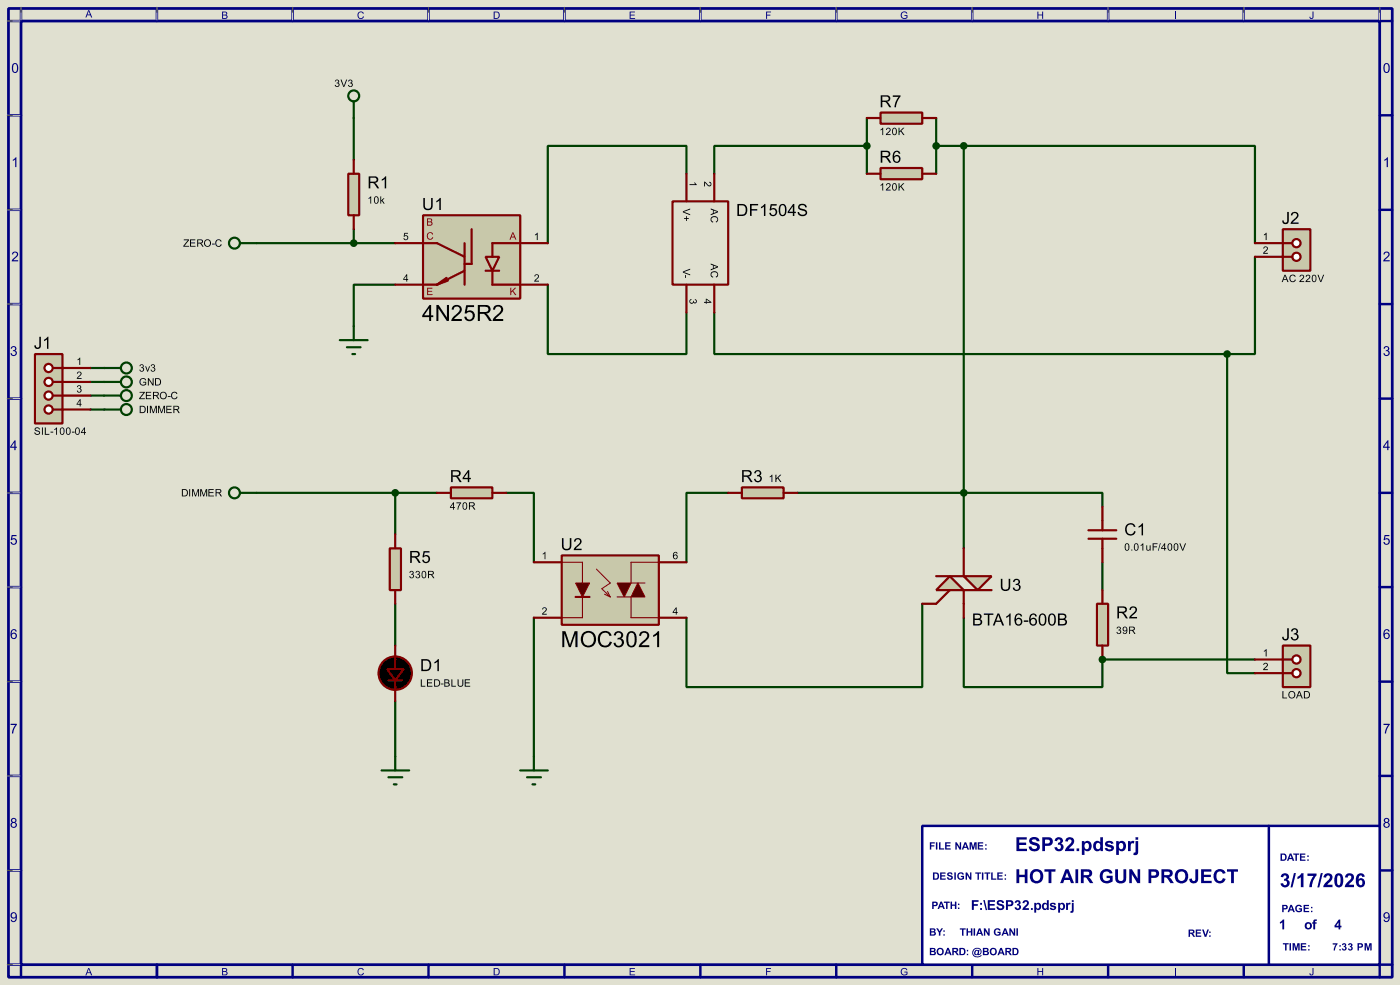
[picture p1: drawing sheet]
<svg xmlns="http://www.w3.org/2000/svg" width="256mm" height="180mm" viewBox="0 0 256 180" stroke-linecap="round" stroke-linejoin="round" font-family="sans-serif">
<path d="M0 0h256.5v180.3h-256.5z" fill="#e0e0d0"/>
<path d="M1.6 1.6h253.5v177.3h-253.5zM3.9 3.9h248.9v172.7h-248.9z" fill="none" stroke="#000080" stroke-width=".5"/>
<g fill="none" stroke="#000080" stroke-width=".45">
<path d="M3.9 1.6v2.3h-2.3M28.8 1.6v2.3M53.6 1.6v2.3M78.5 1.6v2.3M103.4 1.6v2.3M128.3 1.6v2.3M153.2 1.6v2.3M178.1 1.6v2.3M203 1.6v2.3M227.9 1.6v2.3M252.8 1.6v2.3h2.3M1.6 21.1h2.3"/>
<path d="M1.6 38.4h2.3M252.8 21.1h2.3M252.8 38.4h2.3M1.6 55.7h2.3M252.8 55.7h2.3M1.6 73h2.3M252.8 73h2.3M1.6 90.2h2.3M252.8 90.2h2.3M1.6 107.5h2.3M252.8 107.5h2.3M1.6 124.8h2.3"/>
<path d="M252.8 124.8h2.3M1.6 142h2.3M1.6 159.3h2.3M252.8 142h2.3M252.8 159.3h2.3M1.6 176.6h2.3v2.3M28.8 176.6v2.3M53.6 176.6v2.3M78.5 176.6v2.3M103.4 176.6v2.3M128.3 176.6v2.3M153.2 176.6v2.3"/>
<path d="M178.1 176.6v2.3M203 176.6v2.3M227.9 176.6v2.3M255.1 176.6h-2.3v2.3"/>
</g>
<g fill="#000080">
<path d="M16.2 1.9h.1l.6 1.3h-.2l-.2-.4h-.5l-.2 .4h-.2zM16.2 2l-.2 .7h.5z" fill-rule="evenodd"/>
<path d="M40.7 2.1h.5a.34 .34 0 0 1 .4 .2 .34 .34 0 0 1-.2 .4 .38 .38 0 0 1 .3 .5 .38 .38 0 0 1-.5 .3h-.5zM40.9 2.3v.4h.3a.22 .22 0 0 0 .3-.2 .22 .22 0 0 0-.4-.2zM40.9 2.8v.5l.6-.1a.25 .25 0 0 0-.1-.3 .25 .25 0 0 0-.2-.1z" fill-rule="evenodd"/>
<path d="M65.7 2.3l.6-.2 .3 .4h-.1a.47 .47 0 0 0-.7-.1 .47 .47 0 0 0-.1 .7 .4 .4 0 0 0 .4 .2 .4 .4 0 0 0 .4-.3h.2a.66 .66 0 0 1-1 .3 .66 .66 0 0 1 0-1z" fill-rule="evenodd"/>
<path d="M90.4 2.1h.5a.67 .67 0 0 1 .7 .7 .67 .67 0 0 1-.7 .7h-.5zM90.6 2.3v1a.55 .55 0 0 0 .8-.5 .55 .55 0 0 0-.8-.5z" fill-rule="evenodd"/>
<path d="M115.3 2.1h1v.2h-.8v.4h.8v.1h-.8v.5h.8v.2h-1z" fill-rule="evenodd"/>
<path d="M140.3 2.1h.9v.2h-.7v.4h.6v.1h-.6v.7h-.2z" fill-rule="evenodd"/>
<path d="M165.2 2.3a.62 .62 0 0 1 1 .2h-.1a.52 .52 0 0 0-.8-.1 .52 .52 0 0 0-.1 .7 .52 .52 0 0 0 .7 .2l.2-.1v-.3h-.4v-.1h.5v.5a.72 .72 0 0 1-1 0 .72 .72 0 0 1 0-1z" fill-rule="evenodd"/>
<path d="M190 2.1h.2v.6h.7v-.6h.2v1.4h-.2v-.7h-.7v.7h-.2z" fill-rule="evenodd"/>
<path d="M215.3 2.1h.2v1.4h-.2z" fill-rule="evenodd"/>
<path d="M240.4 2.1h.2v.9a.37 .37 0 0 1-.3 .5 .37 .37 0 0 1-.4-.4h.1l.1 .1a.2 .2 0 0 0 .2 .1 .2 .2 0 0 0 .1-.3z" fill-rule="evenodd"/>
</g>
<path d="M28.8 176.6v2.3" fill="none" stroke="#000080" stroke-width=".45"/>
<g fill="#000080">
<path d="M16.2 177.2h.1l.6 1.3h-.2l-.2-.4h-.5l-.2 .4h-.2zM16.2 177.3l-.2 .7h.5z" fill-rule="evenodd"/>
<path d="M40.7 177.2h.5a.34 .34 0 0 1 .4 .2 .34 .34 0 0 1-.2 .4 .38 .38 0 0 1 .3 .5 .38 .38 0 0 1-.5 .2h-.5zM40.9 177.3v.4h.3a.22 .22 0 0 0 .3-.2 .22 .22 0 0 0-.4-.2zM40.9 177.9v.4l.6-.1a.25 .25 0 0 0-.1-.3 .25 .25 0 0 0-.2 0z" fill-rule="evenodd"/>
<path d="M65.7 177.3l.6-.1 .3 .3-.1 .1a.47 .47 0 0 0-.7-.2 .47 .47 0 0 0-.1 .7 .4 .4 0 0 0 .4 .3 .4 .4 0 0 0 .4-.4l.2 .1a.66 .66 0 0 1-1 .3 .66 .66 0 0 1 0-1.1z" fill-rule="evenodd"/>
<path d="M90.4 177.2h.5a.67 .67 0 0 1 .7 .6 .67 .67 0 0 1-.7 .7h-.5zM90.6 177.3v1a.55 .55 0 0 0 .8-.5 .55 .55 0 0 0-.8-.5z" fill-rule="evenodd"/>
<path d="M115.3 177.2h1v.1h-.8v.4h.8v.2h-.8v.4h.8v.2h-1z" fill-rule="evenodd"/>
<path d="M140.3 177.2h.9v.1h-.7v.4h.6v.2h-.6v.6h-.2z" fill-rule="evenodd"/>
<path d="M165.2 177.3a.62 .62 0 0 1 1 .2l-.1 .1a.52 .52 0 0 0-.8-.2 .52 .52 0 0 0-.1 .8 .52 .52 0 0 0 .7 .1l.2-.1v-.2h-.4v-.2h.5v.5a.72 .72 0 0 1-1 .1 .72 .72 0 0 1 0-1.1z" fill-rule="evenodd"/>
<path d="M190 177.2h.2v.5h.7v-.5h.2v1.3h-.2v-.6h-.7v.6h-.2z" fill-rule="evenodd"/>
<path d="M215.3 177.2h.2v1.3h-.2z" fill-rule="evenodd"/>
<path d="M240.4 177.2h.2v.9a.37 .37 0 0 1-.3 .4 .37 .37 0 0 1-.4-.4h.1l.1 .1a.2 .2 0 0 0 .2 .2 .2 .2 0 0 0 .1-.3z" fill-rule="evenodd"/>
<path d="M2.4 11.6a.64 .64 0 0 1 .8 .1 .64 .64 0 0 1 .1 .8 .61 .61 0 0 1-.2 .8 .61 .61 0 0 1-.8-.3l-.1-.9zM2.5 11.8a1 1 0 0 0 .3 1.4 .93 .93 0 0 0 0-1.5z" fill-rule="evenodd"/>
<path d="M2.3 29.2l.7-.4v1.8h-.2v-1.4l-.5 .2z" fill-rule="evenodd"/>
<path d="M2.4 46.2a.59 .59 0 0 1 .9 .1 .59 .59 0 0 1-.4 .9l-.4 .4h.8v.2h-1.2l.2-.4a1.08 1.08 0 0 0 .7-1.1l-.4-.1-.2 .4h-.2z" fill-rule="evenodd"/>
<path d="M2.1 63.5a.48 .48 0 0 1 .8-.1 .48 .48 0 0 1-.1 .8 .56 .56 0 0 1 0 .9 .56 .56 0 0 1-.9-.4l.2-.1a.36 .36 0 0 0 .5 .4 .36 .36 0 0 0 .3-.5 .36 .36 0 0 0-.5-.2v-.2a.31 .31 0 0 0 .4-.3 .31 .31 0 0 0-.3-.3 .31 .31 0 0 0-.3 .3h-.3z" fill-rule="evenodd"/>
<path d="M2.7 80.6h.1v1.2h.3v.2h-.3v.4h-.2v-.4h-.7v-.2zM2.6 80.9l-.5 .9h.5z" fill-rule="evenodd"/>
<path d="M2.1 97.9h.9v.2h-.7l-.1 .5a.59 .59 0 0 1 .9 .3 .59 .59 0 0 1-.4 .8 .59 .59 0 0 1-.8-.5h.3a.39 .39 0 0 0 .5 .2 .39 .39 0 0 0 .1-.6 .39 .39 0 0 0-.6 0h-.2z" fill-rule="evenodd"/>
<path d="M2.1 115.3l.5-.2a.48 .48 0 0 1 .5 .5h-.3a.36 .36 0 0 0-.4-.3 .36 .36 0 0 0-.2 .5l-.1 .2a.57 .57 0 0 1 .9 .1 .57 .57 0 0 1-.2 .8 .57 .57 0 0 1-.8-.3l-.1-.8zM2.2 116.4a.39 .39 0 0 0 .7 0 .39 .39 0 0 0-.7 0z" fill-rule="evenodd"/>
<path d="M1.9 132.5h1.2l-.5 1-.2 .7h-.2l.1-.5 .5-1h-.9z" fill-rule="evenodd"/>
<path d="M2.1 149.8a.48 .48 0 0 1 .8 0 .48 .48 0 0 1-.1 .7 .53 .53 0 0 1 .1 .8 .53 .53 0 0 1-.8 0 .53 .53 0 0 1 .2-.8l-.3-.2zM2.2 150.1a.3 .3 0 0 0 .6 0 .3 .3 0 0 0-.6 0zM2.1 151a.4 .4 0 0 0 .8 0 .4 .4 0 0 0-.8 0z" fill-rule="evenodd"/>
<path d="M2.1 167.1a.64 .64 0 0 1 .8 0 .64 .64 0 0 1 .2 .7 .63 .63 0 0 1-.3 .9 .63 .63 0 0 1-.8-.4h.2a.4 .4 0 0 0 .5 .2 .4 .4 0 0 0 .2-.6 .56 .56 0 0 1-.9 0 .56 .56 0 0 1 .1-.8zM2.1 167.5a.4 .4 0 0 0 .8 0 .4 .4 0 0 0-.8 0z" fill-rule="evenodd"/>
<path d="M253.7 11.6a.64 .64 0 0 1 .7 .1 .64 .64 0 0 1 .2 .8 .61 .61 0 0 1-.3 .8 .61 .61 0 0 1-.8-.3v-.9zM253.8 11.8a1 1 0 0 0 .2 1.4 .93 .93 0 0 0 0-1.5z" fill-rule="evenodd"/>
<path d="M253.6 29.2l.7-.4v1.8h-.3v-1.4l-.4 .2z" fill-rule="evenodd"/>
<path d="M253.6 46.2a.59 .59 0 0 1 .9 .1 .59 .59 0 0 1-.3 .9l-.5 .4h.9v.2h-1.2l.2-.4a1.08 1.08 0 0 0 .7-1.1l-.4-.1-.2 .4h-.3z" fill-rule="evenodd"/>
<path d="M253.6 63.5a.48 .48 0 0 1 .8-.1 .48 .48 0 0 1-.1 .8 .56 .56 0 0 1 0 .9 .56 .56 0 0 1-.9-.4l.2-.1a.36 .36 0 0 0 .5 .4 .36 .36 0 0 0 .3-.5 .36 .36 0 0 0-.5-.2v-.2a.31 .31 0 0 0 .4-.3 .31 .31 0 0 0-.3-.3 .31 .31 0 0 0-.3 .3h-.3z" fill-rule="evenodd"/>
<path d="M254.2 80.6h.1v1.2h.3v.2h-.3v.4h-.2v-.4h-.7v-.2zM254.1 80.9l-.5 .9h.5z" fill-rule="evenodd"/>
<path d="M253.6 97.9h.9v.2h-.7l-.1 .5a.59 .59 0 0 1 .9 .3 .59 .59 0 0 1-.4 .8 .59 .59 0 0 1-.8-.5h.3a.39 .39 0 0 0 .5 .2 .39 .39 0 0 0 .1-.6 .39 .39 0 0 0-.6 0h-.2z" fill-rule="evenodd"/>
<path d="M253.6 115.3l.5-.2a.48 .48 0 0 1 .5 .5h-.3a.36 .36 0 0 0-.4-.3 .36 .36 0 0 0-.2 .5l-.1 .2a.57 .57 0 0 1 .9 .1 .57 .57 0 0 1-.2 .8 .57 .57 0 0 1-.8-.3l-.1-.8zM253.7 116.4a.39 .39 0 0 0 .7 0 .39 .39 0 0 0-.7 0z" fill-rule="evenodd"/>
<path d="M253.4 132.5h1.2l-.5 1-.2 .7h-.2l.1-.5 .5-1h-.9z" fill-rule="evenodd"/>
<path d="M253.6 149.8a.48 .48 0 0 1 .8 0 .48 .48 0 0 1-.1 .7 .53 .53 0 0 1 .1 .8 .53 .53 0 0 1-.8 0 .53 .53 0 0 1 .2-.8l-.3-.2zM253.7 150.1a.3 .3 0 0 0 .6 0 .3 .3 0 0 0-.6 0zM253.6 151a.4 .4 0 0 0 .8 0 .4 .4 0 0 0-.8 0z" fill-rule="evenodd"/>
<path d="M253.6 167.1a.64 .64 0 0 1 .8 0 .64 .64 0 0 1 .2 .7 .63 .63 0 0 1-.3 .9 .63 .63 0 0 1-.8-.4h.2a.4 .4 0 0 0 .5 .2 .4 .4 0 0 0 .2-.6 .56 .56 0 0 1-.9 0 .56 .56 0 0 1 .1-.8zM253.6 167.5a.4 .4 0 0 0 .8 0 .4 .4 0 0 0-.8 0z" fill-rule="evenodd"/>
</g>
<g fill="none" stroke="#e0e0d0" stroke-width=".18">
<path d="M1.3 3.9h2.3M3.9 1.3v2.3M28.8 1.3v2.3M53.6 1.3v2.3M78.5 1.3v2.3M103.4 1.3v2.3M128.3 1.3v2.3M153.2 1.3v2.3M178.1 1.3v2.3M203 1.3v2.3M227.9 1.3v2.3M252.8 1.3v2.3"/>
<path d="M1.3 21.1h2.3M1.3 38.4h2.3M1.3 55.7h2.3M1.3 73h2.3M1.3 90.2h2.3M1.3 107.5h2.3M1.3 124.8h2.3M1.3 142h2.3M1.3 159.3h2.3M1.3 176.6h2.3"/>
</g>
<g fill="#000">
<path d="M1.3 3.8l1.1 .1zM3.8 1.3l.1 1.1zM28.7 1.3l.1 1.1zM53.6 1.3v1.1zM78.5 1.3v1.1zM103.4 1.3v1.1zM128.3 1.3v1.1zM153.2 1.3v1.1zM178.1 1.3v1.1zM203 1.3v1.1zM227.8 1.3l.1 1.1zM252.7 1.3l.1 1.1z"/>
<path d="M1.3 21.1h1.1zM1.3 38.4h1.1zM1.3 55.6l1.1 .1zM1.3 72.9l1.1 .1zM1.3 90.2h1.1zM1.3 107.4l1.1 .1zM1.3 124.7l1.1 .1zM1.3 142h1.1zM1.3 159.3h1.1zM1.3 176.5l1.1 .1z"/>
</g>
<path d="M169 151.2h83.8v25.4h-83.8z" fill="#fff" stroke="#000080" stroke-width=".45"/>
<g fill="#000080">
<path d="M170.3 154.2h1v.2h-.7v.3h.6v.2h-.6v.6h-.3zM171.4 154.2h.3v1.3h-.3zM172 154.2h.3v1.1h.7v.2h-1zM173.1 154.2h1v.2h-.7v.3h.7v.2h-.7v.4h.8v.2h-1.1zM175 154.2h.3l.5 .8v-.8h.3v1.3h-.3l-.5-.9v.9h-.3zM176.7 154.2h.3l.5 1.3h-.3l-.1-.3h-.5l-.1 .3h-.3zM176.8 154.5l-.1 .5h.3zM177.6 154.2h.4l.3 .9 .2-.9h.4v1.3h-.2v-1.1l-.3 1.1h-.3l-.2-1.1v1.1h-.3zM179.1 154.2h1v.2h-.7v.3h.7v.2h-.7v.4h.7v.2h-1zM180.5 154.5h.2v.3h-.2zM180.5 155.2h.2v.3h-.2z" fill-rule="evenodd"/>
<path d="M170.3 169.9h.6a.36 .36 0 0 1 .4 .2 .36 .36 0 0 1-.1 .4 .41 .41 0 0 1 .2 .6 .41 .41 0 0 1-.6 .1h-.5zM170.6 170.1v.3h.3a.16 .16 0 0 0 .2-.1 .16 .16 0 0 0-.2-.2zM170.6 170.7v.3h.5a.18 .18 0 0 0 .1-.2 .18 .18 0 0 0-.2-.1zM171.5 169.9h.3l.3 .5 .3-.5h.4l-.5 .8v.5h-.3v-.5zM172.8 170.3h.3v.2h-.3zM172.8 171h.3v.2h-.3z" fill-rule="evenodd"/>
<path d="M234.6 156.2h.5a.67 .67 0 0 1 .6 .7 .67 .67 0 0 1-.6 .6h-.5zM234.9 156.4v.9a.46 .46 0 0 0 .5-.4 .46 .46 0 0 0-.5-.5zM236.3 156.2h.3l.5 1.3h-.3l-.1-.3h-.5l-.2 .3h-.2zM236.4 156.5l-.2 .5h.4zM236.9 156.2h1.1v.2h-.4v1.1h-.3v-1.1h-.4zM238.1 156.2h1v.2h-.7v.3h.7v.2h-.7v.4h.8v.2h-1.1zM239.5 156.6h.3v.2h-.3zM239.5 157.3h.3v.2h-.3z" fill-rule="evenodd"/>
<path d="M234.9 165.6h.4a.44 .44 0 0 1 .6 .4 .44 .44 0 0 1-.6 .4h-.1v.5h-.3zM235.2 165.8v.4a.29 .29 0 0 0 .3 0 .29 .29 0 0 0 .1-.2zM236.4 165.6h.3l.5 1.3h-.3l-.1-.3h-.5l-.1 .3h-.3zM236.5 165.9l-.1 .5h.3zM237.5 165.8l.3-.2h.4l.3 .4h-.3a.4 .4 0 0 0-.5-.1 .4 .4 0 0 0-.1 .6 .34 .34 0 0 0 .3 .2 .34 .34 0 0 0 .3-.3h-.3v-.2h.6v.6a.73 .73 0 0 1-1 0 .73 .73 0 0 1 0-1zM238.8 165.6h1v.2h-.7v.3h.7v.2h-.7v.4h.7v.2h-1zM240.2 166h.2v.2h-.2zM240.2 166.7h.2v.2h-.2z" fill-rule="evenodd"/>
<path d="M186.2 153.2h1.9v.5h-1.4v.5h1.3v.4h-1.3v.7h1.4v.5h-1.9zM188.8 153.4a1.03 1.03 0 0 1 1.6 .6h-.5a.41 .41 0 0 0-.4-.5 .41 .41 0 0 0-.4 .5l.1 .1a1.33 1.33 0 0 1 1.3 .9 1.05 1.05 0 0 1-1.1 .8 1.05 1.05 0 0 1-1-.9h.5a.5 .5 0 0 0 .5 .5 .5 .5 0 0 0 .5-.5v-.1a1.46 1.46 0 0 1-1.4-.9zM190.9 153.2h.8a.84 .84 0 0 1 1.2 .8 .84 .84 0 0 1-1.1 .8h-.4v1h-.5zM191.4 153.7v.7h.6a.36 .36 0 0 0 .3-.4 .36 .36 0 0 0-.4-.3zM193.5 153.4a.69 .69 0 0 1 1 0 .69 .69 0 0 1-.1 1 .78 .78 0 0 1 .2 1.2 .78 .78 0 0 1-1.2 0l-.2-.5 .4-.1a.39 .39 0 0 0 .5 .3 .39 .39 0 0 0 .2-.5 .39 .39 0 0 0-.5-.2v-.4a.32 .32 0 0 0 .5-.2 .32 .32 0 0 0-.3-.4 .32 .32 0 0 0-.4 .4l-.4-.1zM195.4 153.4a.84 .84 0 0 1 1.3 .1 .84 .84 0 0 1-.3 1.3l-.6 .5h1v.5h-1.7a2.71 2.71 0 0 1 1.1-1.5 .36 .36 0 0 0-.1-.7 .36 .36 0 0 0-.5 .4h-.5zM197.2 155.3h.5v.5h-.5zM198.2 153.9h.4v.3a.76 .76 0 0 1 1-.2 .76 .76 0 0 1 .4 .8 .76 .76 0 0 1-.4 .9 .76 .76 0 0 1-.9-.2v1h-.5zM198.8 154.4a.53 .53 0 0 0-.1 .7 .53 .53 0 0 0 .7 .2 .53 .53 0 0 0 .1-.7 .53 .53 0 0 0-.7-.2zM200.5 154.1l.5-.2 .6 .2v-.9h.5v2.6h-.5v-.3a.76 .76 0 0 1-.9 .2 .76 .76 0 0 1-.4-.9zM200.9 154.4a.53 .53 0 0 0-.1 .7 .53 .53 0 0 0 .6 .2 .53 .53 0 0 0 .2-.7 .53 .53 0 0 0-.7-.2zM202.6 154a.94 .94 0 0 1 1.4 .4l-.4 .1a.31 .31 0 0 0-.4-.3 .31 .31 0 0 0-.3 .3 1.28 1.28 0 0 1 1.2 .7 .92 .92 0 0 1-.9 .6 .92 .92 0 0 1-.8-.6h.4a.35 .35 0 0 0 .4 .3 .35 .35 0 0 0 .4-.3 1 1 0 0 1-1.2-.9zM204.5 153.9h.4v.3a.76 .76 0 0 1 1-.2 .76 .76 0 0 1 .4 .8 .76 .76 0 0 1-.4 .9 .76 .76 0 0 1-.9-.2v1h-.5zM205.1 154.4a.53 .53 0 0 0-.1 .7 .53 .53 0 0 0 .7 .2 .53 .53 0 0 0 .1-.7 .53 .53 0 0 0-.7-.2zM206.6 153.9h.5v.3l.3-.3 .4 .1-.1 .4a.39 .39 0 0 0-.5 0 .39 .39 0 0 0-.1 .5v.9h-.5zM208 153.2h.5v.5h-.5zM208 153.9h.5v1.8a.62 .62 0 0 1-.2 .7 .62 .62 0 0 1-.7 .1l.1-.5 .3-.1z" fill-rule="evenodd"/>
<path d="M234.9 160a.69 .69 0 0 1 1 0 .69 .69 0 0 1-.1 1 .78 .78 0 0 1 .3 1.2 .78 .78 0 0 1-1.3 0l-.2-.5 .5-.1a.39 .39 0 0 0 .5 .3 .39 .39 0 0 0 .2-.5 .39 .39 0 0 0-.6-.2l.1-.4a.32 .32 0 0 0 .4-.2 .32 .32 0 0 0-.3-.4 .32 .32 0 0 0-.3 .4l-.5-.1zM237 159.8h.4l-.6 2.6h-.4zM237.7 160.5l.4-.3 .3-.4h.4v2.6h-.5v-1.9l-.6 .4zM239.5 159.9h1.7v.3a3.4 3.4 0 0 0-.9 2.2h-.4a3.6 3.6 0 0 1 .7-2.1h-1.1zM242 159.8h.3l-.6 2.6h-.4zM242.7 160a.84 .84 0 0 1 1.3 .1 .84 .84 0 0 1-.3 1.3l-.6 .5h1v.5h-1.7a2.71 2.71 0 0 1 1.1-1.5 .36 .36 0 0 0-.1-.7 .36 .36 0 0 0-.5 .4h-.4zM244.7 160.1a.81 .81 0 0 1 .9-.2 .81 .81 0 0 1 .5 .9v.3a.92 .92 0 0 1-.2 1 .92 .92 0 0 1-1.1 .2 1.96 1.96 0 0 1-.1-2.2zM245.1 160.3l-.1 .3a1.22 1.22 0 0 0 .3 1.4 1.28 1.28 0 0 0 .2-1.5l-.2-.3zM246.7 160a.84 .84 0 0 1 1.2 .1 .84 .84 0 0 1-.3 1.3l-.5 .5h.9v.5h-1.7a2.71 2.71 0 0 1 1.2-1.5 .36 .36 0 0 0-.1-.7 .36 .36 0 0 0-.5 .4h-.5zM248.6 160.1a.77 .77 0 0 1 .8-.3 .77 .77 0 0 1 .6 .6l-.5 .1-.1-.3-.3 .1-.2 .6a.81 .81 0 0 1 1.2 .5 .81 .81 0 0 1-.9 1 1.39 1.39 0 0 1-.7-2.1zM249 161.2a.43 .43 0 0 0-.1 .6 .43 .43 0 0 0 .6 .1 .43 .43 0 0 0 .1-.6 .43 .43 0 0 0-.6-.1z" fill-rule="evenodd"/>
<path d="M175.8 169.9h1.1v.2h-.4v1.1h-.3v-1.1h-.4zM177.1 169.9h.2v.5h.6v-.5h.2v1.3h-.2v-.5h-.6v.5h-.2zM178.4 169.9h.2v1.3h-.2zM179.3 169.9h.3l.5 1.3h-.3l-.1-.3h-.5l-.1 .3h-.3zM179.5 170.2l-.2 .5h.3zM180.2 169.9h.3l.5 .9v-.9h.3v1.3h-.3l-.5-.8v.8h-.3zM182.3 170.1l.2-.2h.4l.4 .4h-.3a.4 .4 0 0 0-.6-.1 .4 .4 0 0 0 0 .6 .34 .34 0 0 0 .3 .2 .34 .34 0 0 0 .3-.3h-.3v-.2h.6v.6a.73 .73 0 0 1-1 0 .73 .73 0 0 1 0-1zM184 169.9h.3l.5 1.3h-.3l-.1-.3h-.5l-.2 .3h-.2zM184.1 170.2l-.2 .5h.4zM184.9 169.9h.3l.5 .9v-.9h.3v1.3h-.3l-.5-.8v.8h-.3zM186.2 169.9h.3v1.3h-.3z" fill-rule="evenodd"/>
<path d="M178 164.7h1.3v.3h-.9v.5h.7v.3h-.7v.7h-.4zM179.6 165.2h.3v.4h-.3zM179.6 166.2h.3v.3h-.3zM180.1 164.7h.3l.4 1.9h-.2zM180.9 164.7h1.4v.3h-1v.4h.9v.3h-.9v.5h1v.3h-1.4zM182.8 164.9a.73 .73 0 0 1 1.1 .4h-.3a.29 .29 0 0 0-.3-.3 .29 .29 0 0 0-.3 .3 .93 .93 0 0 1 1 .7 .75 .75 0 0 1-.8 .6 .75 .75 0 0 1-.7-.6l.4-.1a.34 .34 0 0 0 .3 .4 .34 .34 0 0 0 .3-.4 .7 .7 0 0 1-.7-.3 .7 .7 0 0 1 0-.7zM184.3 164.7h.6a.59 .59 0 0 1 .8 .6 .59 .59 0 0 1-.8 .6h-.3v.6h-.3zM184.6 165v.6a.38 .38 0 0 0 .5 0 .38 .38 0 0 0 .2-.4l-.2-.1zM186.1 164.9a.48 .48 0 0 1 .7 0 .48 .48 0 0 1-.1 .7 .56 .56 0 0 1 0 .9 .56 .56 0 0 1-.8-.4l.3-.1a.27 .27 0 0 0 .4 .2 .27 .27 0 0 0 .1-.4 .27 .27 0 0 0-.4-.1v-.3a.22 .22 0 0 0 .3-.2 .22 .22 0 0 0-.3-.1l-.1 .2-.3-.1zM187.5 164.9a.61 .61 0 0 1 1 .1 .61 .61 0 0 1-.4 .9l-.3 .3h.7v.3h-1.2l.2-.4 .5-.5a.27 .27 0 0 0 .2-.4 .27 .27 0 0 0-.5 0v.1h-.4zM188.9 166.2h.3v.3h-.3zM189.5 165.2h.3v.2a.6 .6 0 0 1 .8 0 .6 .6 0 0 1 .1 .8 .49 .49 0 0 1-.9 .2v.6h-.3zM189.9 165.6l-.1 .5 .2 .2a.36 .36 0 0 0 .4-.4 .36 .36 0 0 0-.5-.3zM191 165.4l.4-.2 .4 .2v-.7h.3v1.8h-.3v-.2a.57 .57 0 0 1-.8 .1 .57 .57 0 0 1-.1-.7zM191.3 165.6a.37 .37 0 0 0-.1 .5 .37 .37 0 0 0 .5 .1v-.6l-.2-.1zM192.5 165.3l.6-.1 .3 .4-.3-.1a.22 .22 0 0 0-.2-.1 .22 .22 0 0 0-.2 .2l.5 .2a.48 .48 0 0 1 .1 .7 .48 .48 0 0 1-.7 0l-.3-.3 .3-.1a.25 .25 0 0 0 .3 .2 .25 .25 0 0 0 .2-.2 .67 .67 0 0 1-.7-.6zM193.8 165.2h.4v.2a.6 .6 0 0 1 .8 0 .6 .6 0 0 1 0 .8 .49 .49 0 0 1-.8 .2v.6h-.4zM194.3 165.6l-.1 .5 .2 .2a.36 .36 0 0 0 .4-.4 .36 .36 0 0 0-.5-.3zM195.3 165.2h.3v.2l.2-.2 .3 .1-.1 .3h-.3l-.1 .9h-.3zM196.3 164.7h.4v.4h-.4zM196.3 165.2h.4v1.3a.44 .44 0 0 1-.1 .5 .44 .44 0 0 1-.5 0v-.3h.2z" fill-rule="evenodd"/>
<path d="M170.8 165h.4a.44 .44 0 0 1 .6 .4 .44 .44 0 0 1-.6 .4h-.2v.6h-.2zM171 165.2v.4a.29 .29 0 0 0 .4 .1 .29 .29 0 0 0 .1-.3zM172.3 165h.3l.5 1.4h-.3l-.1-.3h-.5l-.2 .3h-.2zM172.4 165.3l-.2 .5h.4zM172.9 165h1.1v.2h-.4v1.2h-.3v-1.2h-.4zM174.1 165h.3v.5h.5v-.5h.3v1.4h-.3v-.6h-.5v.6h-.3zM175.5 165.4h.2v.2h-.2zM175.5 166.1h.2v.3h-.2z" fill-rule="evenodd"/>
<path d="M234.5 168.7l.5-.4h.3v1.8h-.4v-1.3l-.4 .3z" fill-rule="evenodd"/>
<path d="M239 169.4a.7 .7 0 0 1 1.4 0 .7 .7 0 0 1-1.4 0zM239.4 169.5a.36 .36 0 0 0 .7 0 .36 .36 0 0 0-.7 0zM240.7 168.4l.6-.1-.1 .2-.3 .1v.2h.3v.3h-.3v1h-.3v-1h-.2v-.3h.2z" fill-rule="evenodd"/>
<path d="M245.2 168.3h.3v1.1h.3v.3h-.3v.4h-.3v-.4h-.7v-.3zM245.2 168.8l-.4 .6h.4z" fill-rule="evenodd"/>
<path d="M217.7 170.1h.6a.39 .39 0 0 1 .5 .3 .39 .39 0 0 1-.3 .5l.4 .6h-.3l-.3-.5-.2-.1-.1 .6h-.3zM218 170.3v.4l.5-.1v-.2zM219 170.1h1v.2h-.7v.3h.7v.3h-.7v.3h.8v.3h-1.1zM220.2 170.1h.3l.3 1 .4-1h.3l-.5 1.4h-.3zM221.5 170.5h.3v.2h-.3zM221.5 171.2h.3v.3h-.3z" fill-rule="evenodd"/>
<path d="M235 172.6h1.1v.2h-.4v1.2h-.3v-1.2h-.4zM236.2 172.6h.3v1.4h-.3zM236.8 172.6h.4l.2 .9 .3-.9h.4v1.4h-.3v-1.1l-.2 1.1h-.3l-.3-1.1v1.1h-.2zM238.3 172.6h1v.2h-.7v.3h.6v.3h-.6v.3h.7v.3h-1zM239.6 173h.3v.2h-.3zM239.6 173.7h.3v.3h-.3z" fill-rule="evenodd"/>
<path d="M244.1 172.6h.9l-.4 1.4h-.3v-.2l.4-.9h-.6zM245.4 173h.2v.2h-.2zM245.4 173.7h.2v.3h-.2zM246 172.7a.36 .36 0 0 1 .5 0 .36 .36 0 0 1-.1 .5 .42 .42 0 0 1 0 .8 .42 .42 0 0 1-.6-.4h.3a.2 .2 0 0 0 .2 .1 .2 .2 0 0 0 .1-.3 .2 .2 0 0 0-.3-.1l.1-.2a.17 .17 0 0 0 .2-.1 .17 .17 0 0 0-.2-.2 .17 .17 0 0 0-.1 .2h-.3zM247.1 172.7a.36 .36 0 0 1 .5 0 .36 .36 0 0 1 0 .5 .42 .42 0 0 1 0 .8 .42 .42 0 0 1-.7-.4h.3a.2 .2 0 0 0 .2 .1 .2 .2 0 0 0 .2-.3 .2 .2 0 0 0-.3-.1v-.2a.17 .17 0 0 0 .2-.1 .17 .17 0 0 0-.1-.2 .17 .17 0 0 0-.2 .2h-.3zM248.7 172.6h.4a.44 .44 0 0 1 .6 .4 .44 .44 0 0 1-.6 .4h-.2v.6h-.2zM248.9 172.8v.4a.29 .29 0 0 0 .4 .1 .29 .29 0 0 0 .1-.3zM250 172.6h.4l.2 .9 .3-.9h.4v1.4h-.3v-1.1l-.2 1.1h-.3l-.3-1.1v1.1h-.2z" fill-rule="evenodd"/>
<path d="M170.9 159.7h.5a.67 .67 0 0 1 .6 .6 .67 .67 0 0 1-.6 .7h-.5zM171.2 159.9v.9a.46 .46 0 0 0 .6-.5 .46 .46 0 0 0-.6-.4zM172.2 159.7h1v.2h-.7v.3h.7v.2h-.7v.4h.7v.2h-1zM173.6 159.7l.4-.1a.43 .43 0 0 1 .5 .4l-.3 .1a.22 .22 0 0 0-.2-.3 .22 .22 0 0 0-.2 .3 .65 .65 0 0 1 .7 .6 .57 .57 0 0 1-.6 .3 .57 .57 0 0 1-.4-.4l.2-.1a.25 .25 0 0 0 .3 .3 .25 .25 0 0 0 .2-.3 .51 .51 0 0 1-.5-.2 .51 .51 0 0 1-.1-.6zM174.8 159.7h.3v1.3h-.3zM175.5 159.8l.3-.1h.4l.4 .3-.3 .1a.4 .4 0 0 0-.6-.2 .4 .4 0 0 0 0 .6 .34 .34 0 0 0 .3 .3 .34 .34 0 0 0 .3-.3h-.3v-.2h.6v.5a.73 .73 0 0 1-1 .1 .73 .73 0 0 1-.1-1.1zM176.9 159.7h.3l.5 .9v-.9h.3v1.3h-.3l-.6-.9v.9h-.2zM178.7 159.7h1v.2h-.4v1.1h-.2v-1.1h-.4zM179.9 159.7h.2v1.3h-.2zM180.4 159.7h1v.2h-.4v1.1h-.3v-1.1h-.3zM181.6 159.7h.2v1.1h.7v.2h-.9zM182.7 159.7h1v.2h-.7v.3h.6v.2h-.6v.4h.7v.2h-1zM184 160h.3v.3h-.3zM184 160.7h.3v.3h-.3z" fill-rule="evenodd"/>
<path d="M186.2 159.1h.5v1h1v-1h.5v2.5h-.5v-1.1h-1v1.1h-.5zM189 159.4a1.27 1.27 0 0 1 1.8 .1 1.27 1.27 0 0 1-.1 1.8 1.27 1.27 0 0 1-1.9-.2 1.58 1.58 0 0 1 .2-1.7zM189.4 159.7a.85 .85 0 0 0-.2 1.1 .85 .85 0 0 0 1.1 .3 .86 .86 0 0 0 .3-1.1 .86 .86 0 0 0-1.1-.4zM191.3 159.1h2.1v.4h-.8v2.1h-.5v-2.1h-.8zM195.2 159.1h.5l1.1 2.5h-.6l-.2-.5h-1l-.2 .5h-.6zM195.5 159.7l-.4 .9h.7zM197 159.1h.5v2.5h-.5zM198 159.1h1.1a.73 .73 0 0 1 1 .5 .73 .73 0 0 1-.7 .9l.9 1.1h-.6l-.4-.5a.68 .68 0 0 0-.8-.5v1h-.5zM198.5 159.5v.7h.4a.39 .39 0 0 0 .5-.1 .39 .39 0 0 0 0-.5zM201.8 159.5a1.23 1.23 0 0 1 2 .3l-.5 .1a.73 .73 0 0 0-1-.3 .73 .73 0 0 0-.3 1 .76 .76 0 0 0 .5 .6 .76 .76 0 0 0 .8-.2v-.3h-.6v-.4h1.1v1a1.38 1.38 0 0 1-1.9 .1 1.38 1.38 0 0 1-.1-1.9zM204.3 159.1h.5v1.4a.54 .54 0 0 0 .5 .7 .54 .54 0 0 0 .5-.7v-1.4h.5v1.3a1.03 1.03 0 0 1-1 1.3 1.03 1.03 0 0 1-1-1.3zM206.9 159.1h.5l1 1.7v-1.7h.5v2.5h-.5l-1.1-1.6v1.6h-.4zM210.4 159.1h.8a.84 .84 0 0 1 1.1 .8 .84 .84 0 0 1-1.1 .8h-.3v.9h-.5zM210.9 159.5v.7h.5a.36 .36 0 0 0 .4-.4 .36 .36 0 0 0-.4-.3zM212.8 159.1h1a.73 .73 0 0 1 1 .5 .73 .73 0 0 1-.6 .9l.8 1.1h-.6l-.3-.5a.68 .68 0 0 0-.8-.5v1h-.5zM213.3 159.5v.7h.4a.39 .39 0 0 0 .5-.1 .39 .39 0 0 0 0-.5zM215.6 159.4a1.27 1.27 0 0 1 1.8 .1 1.27 1.27 0 0 1-.2 1.8 1.27 1.27 0 0 1-1.8-.2 1.58 1.58 0 0 1 .2-1.7zM215.9 159.7a.85 .85 0 0 0-.1 1.1 .85 .85 0 0 0 1 .3 .86 .86 0 0 0 .4-1.1 .86 .86 0 0 0-1.1-.4zM219 159.1h.5v1.6a.82 .82 0 0 1-.7 1 .82 .82 0 0 1-.9-.9h.5l.1 .4a.29 .29 0 0 0 .5-.2zM220 159.1h1.9v.4h-1.4v.6h1.3v.4h-1.3v.7h1.5v.4h-2zM222.6 159.4a1.11 1.11 0 0 1 1.9 .4l-.5 .1a.62 .62 0 0 0-.8-.4 .62 .62 0 0 0-.4 .8 .62 .62 0 0 0 .4 .9 .62 .62 0 0 0 .8-.5l.5 .2a1.16 1.16 0 0 1-1.5 .7 1.16 1.16 0 0 1-.7-1.5zM224.8 159.1h2v.4h-.8v2.1h-.5v-2.1h-.7z" fill-rule="evenodd"/>
<path d="M170.3 173.5h.6a.36 .36 0 0 1 .4 .1 .36 .36 0 0 1-.1 .5 .41 .41 0 0 1 .2 .6 .41 .41 0 0 1-.6 .1h-.5zM170.6 173.7v.3h.3a.16 .16 0 0 0 .2-.1 .16 .16 0 0 0-.2-.2zM170.6 174.2v.4h.5a.18 .18 0 0 0 .1-.2 .18 .18 0 0 0-.2-.2zM171.6 174.1a.7 .7 0 0 1 1.4 0 .7 .7 0 0 1-1.4 0zM172 173.8a.42 .42 0 0 0-.1 .7 .42 .42 0 0 0 .7-.2v-.2a.38 .38 0 0 0-.2-.4 .38 .38 0 0 0-.4 .1zM173.5 173.5h.3l.5 1.3h-.2l-.2-.3h-.5l-.1 .3h-.3zM173.7 173.8l-.2 .5h.3zM174.4 173.5h.6a.39 .39 0 0 1 .5 .3 .39 .39 0 0 1-.3 .4l.5 .6h-.4l-.3-.5h-.2l-.1 .5h-.3zM174.7 173.7v.3h.5v-.3zM175.8 173.5h.4a.67 .67 0 0 1 .7 .6 .67 .67 0 0 1-.6 .7h-.5zM176 173.7v.9a.46 .46 0 0 0 .6-.4 .46 .46 0 0 0-.6-.5zM177.1 173.8h.3v.3h-.3zM177.1 174.6h.3v.2h-.3zM178.3 173.8a.78 .78 0 0 1 1.2-.2 .78 .78 0 0 1 0 1.1l-.3 .1-.2-.1a.41 .41 0 0 1-.5-.1 .41 .41 0 0 1 .1-.6l.2-.1 .4 .1 .2-.1-.1 .7a.51 .51 0 0 0 .4-.6 .51 .51 0 0 0-.7-.4 .75 .75 0 0 0-.7 1.1 .75 .75 0 0 0 1.3 .2l.3-.1a.94 .94 0 0 1-1.4 .3 .94 .94 0 0 1-.2-1.3zM178.8 174.1a.29 .29 0 0 0-.2 .3 .29 .29 0 0 0 .4 .2 .27 .27 0 0 0 .2-.4 .27 .27 0 0 0-.4-.1zM180.1 173.5h.5a.36 .36 0 0 1 .5 .1 .36 .36 0 0 1-.2 .5 .41 .41 0 0 1 .2 .6 .41 .41 0 0 1-.6 .1h-.4zM180.3 173.7v.3h.3a.16 .16 0 0 0 .2-.1 .16 .16 0 0 0-.2-.2zM180.3 174.2v.4h.5a.18 .18 0 0 0 .1-.2 .18 .18 0 0 0-.2-.2zM181.3 174.1a.7 .7 0 0 1 1.4 0 .7 .7 0 0 1-1.4 0zM181.7 173.8a.42 .42 0 0 0 0 .7 .42 .42 0 0 0 .6-.2v-.2a.38 .38 0 0 0-.2-.4 .38 .38 0 0 0-.4 .1zM183.2 173.5h.3l.6 1.3h-.3l-.1-.3h-.6l-.1 .3h-.3zM183.4 173.8l-.2 .5h.4zM184.2 173.5h.5a.39 .39 0 0 1 .6 .3 .39 .39 0 0 1-.4 .4l.5 .6h-.4l-.3-.5h-.2l-.1 .5h-.2zM184.4 173.7v.3h.6l-.1-.3zM185.5 173.5h.5a.67 .67 0 0 1 .6 .6 .67 .67 0 0 1-.6 .7h-.5zM185.7 173.7v.9a.46 .46 0 0 0 .6-.4 .46 .46 0 0 0-.6-.5z" fill-rule="evenodd"/>
</g>
<path d="M232.5 151.2v25.4" fill="none" stroke="#000080" stroke-width=".45"/>
<g fill="none" stroke="#004000" stroke-width=".4">
<path d="M64.8 21.6v7.7M125.8 31.8v-5.1h-25.4v17.8M47 44.5h25.4M64.8 42v2.5M72.4 52.1h-7.6v7.6M100.4 52.1v12.7h25.4v-7.6M130.9 57.2v7.6h93.9M229.9 47v17.8h-5.1M16.6 67.4h2.5M16.6 69.9h2.5M16.6 72.4h2.5M16.6 75h2.5"/>
<path d="M224.8 64.8v58.4h5.1M169 110.5v15.3h-43.2v-12.7M202 102.9v5.1M202 120.7h27.9"/>
</g>
<circle cx="202" cy="120.7" r=".2" fill="#004000"/>
<g fill="none" stroke="#004000" stroke-width=".4">
<path d="M158.8 26.7h-27.9v5.1M158.8 21.6v10.2M171.5 21.6v10.2M171.5 26.7h5.1M176.6 26.7h53.3v17.8M176.6 26.7v73.7M47 90.2h33.1M72.4 90.2v7.6M92.8 90.2h5v12.7M133.4 90.2h-7.6v12.7M146.1 90.2h55.9v2.6M72.4 110.5v7.7"/>
<path d="M97.8 113.1v25.4M176.6 113.1v12.7h25.4v-5.1M72.4 128.3v10.2"/>
</g>
<g fill="#000" stroke="#800000" stroke-width=".4">
<path d="M70.9 122.5h3.1l-1.6 2z"/>
<circle cx="72.4" cy="123.2" r="3.1"/>
</g>
<path d="M72.4 118.2v4.3M71.2 124.5h2.5M72.4 124.5v3.8" fill="none" stroke="#800000" stroke-width=".4"/>
<g fill="#000">
<path d="M77.1 124.3h.2v1.2h.6v.2h-.8zM78.2 124.3h1v.2h-.8v.4h.7v.2h-.7v.4h.8v.2h-1zM79.5 124.3h.5a.67 .67 0 0 1 .6 .7 .67 .67 0 0 1-.6 .7h-.5zM79.7 124.5v1a.55 .55 0 0 0 .8-.5 .55 .55 0 0 0-.8-.5zM80.7 125.1h.6v.2h-.6zM81.4 124.3h.5a.34 .34 0 0 1 .4 .2 .34 .34 0 0 1-.2 .5 .38 .38 0 0 1 .3 .4 .38 .38 0 0 1-.5 .3h-.5zM81.6 124.5v.4h.3a.22 .22 0 0 0 .3-.2 .22 .22 0 0 0-.4-.2zM81.6 125v.5l.6-.1a.25 .25 0 0 0-.1-.3 .25 .25 0 0 0-.2-.1zM82.7 124.3h.2v1.2h.6v.2h-.8zM83.8 124.3h.2v.8a.35 .35 0 0 0 .2 .4 .35 .35 0 0 0 .5-.2v-1h.2v.8a.53 .53 0 0 1-.5 .6 .53 .53 0 0 1-.6-.6zM85.1 124.3h1v.2h-.8v.4h.8v.2h-.8v.4h.8v.2h-1z" fill-rule="evenodd"/>
<path d="M77.2 120.6h.7a1.1 1.1 0 0 1 1.1 1.1 1.1 1.1 0 0 1-1 1.1h-.8zM77.5 120.9v1.7h.4a.84 .84 0 0 0 .8-.9 .84 .84 0 0 0-.8-.8zM79.6 121.2l.6-.6h.2v2.2h-.3v-1.7l-.5 .3z" fill-rule="evenodd"/>
</g>
<path d="M102.9 101.7h17.8v12.7h-17.8z" fill="#c8c8aa" stroke="#800000" stroke-width=".4"/>
<path d="M105.5 106.7h2.5l-1.3 2.6z" fill="#400000" stroke="#800000" stroke-width=".2"/>
<path d="M105.5 109.3h2.5" fill="none" stroke="#800000" stroke-width=".4"/>
<g fill="#400000" stroke="#800000" stroke-width=".2">
<path d="M116.9 106.7l1.3 2.6h-2.6z"/>
<path d="M113.1 106.7h2.5l-1.2 2.6z"/>
</g>
<path d="M102.9 102.9h3.8v3.8M106.7 109.3v3.8h-3.8M113.1 109.3h2.5v3.8h5.1M120.7 102.9h-5.1v3.8h2.6" fill="none" stroke="#800000" stroke-width=".2"/>
<path d="M109.3 104.2l2.5 2.5-1.5 1.1 1.5 1.5M110.8 108.8l1 .5M111.3 108.3l.5 1" fill="none" stroke="#800000" stroke-width=".18"/>
<path d="M97.8 102.9h5.1M97.8 113.1h5.1M120.7 102.9h5.1M120.7 113.1h5.1" fill="none" stroke="#800000" stroke-width=".4"/>
<g fill="#000">
<path d="M102.9 98.5h.3v1.3a.58 .58 0 0 0 .6 .7 .58 .58 0 0 0 .6-.7v-1.3h.3v1.3a.87 .87 0 0 1-.9 .9 .87 .87 0 0 1-.9-.9zM105.4 98.6a.72 .72 0 0 1 1.1 .2 .72 .72 0 0 1-.4 1l-.6 .6h1v.3h-1.4l.3-.6a1.49 1.49 0 0 0 .8-1.2l-.3-.2a.4 .4 0 0 0-.5 .4h-.3z" fill-rule="evenodd"/>
<path d="M99.4 101.3l.5-.3v1.3h-.1v-1l-.4 .2z" fill-rule="evenodd"/>
<path d="M99.4 111.2a.46 .46 0 0 1 .7 .2 .46 .46 0 0 1-.3 .7l-.3 .2h.7v.2h-.9l.1-.3a.7 .7 0 0 0 .5-.9h-.3l-.1 .2h-.2z" fill-rule="evenodd"/>
<path d="M103 115.5h.6l.8 2.5 .9-2.5h.5v2.9h-.4v-2.4l-.8 2.4h-.4l-.8-2.4v2.4h-.4zM106.8 115.9a1.46 1.46 0 0 1 2 .1 1.46 1.46 0 0 1 0 1.9 1.46 1.46 0 0 1-1.9 .2 1.7 1.7 0 0 1-.1-2.2zM107.1 116.1a1.16 1.16 0 0 0-.2 1.5 1.16 1.16 0 0 0 1.4 .4 1.17 1.17 0 0 0 .5-1.5 1.17 1.17 0 0 0-1.5-.6zM110 115.8a1.27 1.27 0 0 1 2 .5l-.3 .1a.92 .92 0 0 0-1.2-.6 .92 .92 0 0 0-.6 1.2 .93 .93 0 0 0 .7 1.1 .93 .93 0 0 0 1.1-.7l.4 .1a1.35 1.35 0 0 1-1.7 .9 1.35 1.35 0 0 1-.9-1.7l.2-.5zM112.7 115.7a.78 .78 0 0 1 1.2 0 .78 .78 0 0 1-.1 1.2 .89 .89 0 0 1 .4 1.2 .89 .89 0 0 1-1.3 .3l-.4-.3-.1-.4 .4-.1a.59 .59 0 0 0 .6 .6 .59 .59 0 0 0 .5-.8 .59 .59 0 0 0-.8-.3v-.4a.51 .51 0 0 0 .7-.4 .51 .51 0 0 0-.5-.6 .51 .51 0 0 0-.5 .6h-.4zM115.1 115.7a.98 .98 0 0 1 1.1 0 .98 .98 0 0 1 .4 1 1.47 1.47 0 0 1-.7 1.8 1.1 1.1 0 0 1-1.2-1.5l.1-.8zM115.4 115.9a2.11 2.11 0 0 0 0 2.2l.4 .1a1.86 1.86 0 0 0 .3-2.2l-.3-.2zM117.4 115.7a.92 .92 0 0 1 1.4 .1 .92 .92 0 0 1-.3 1.4l-1 .9h1.4v.3h-1.9a2.44 2.44 0 0 1 1.3-1.5 .58 .58 0 0 0 0-1 .58 .58 0 0 0-.9 .5l-.3-.1zM119.7 116.2l.8-.7h.2v2.9h-.3v-2.2l-.7 .4z" fill-rule="evenodd"/>
<path d="M123.8 111.2h.2v.8h.1v.2h-.1v.3h-.2v-.3h-.6zM123.8 111.4l-.4 .6h.4z" fill-rule="evenodd"/>
<path d="M123.4 101.1l.5-.1 .2 .3h-.1a.27 .27 0 0 0-.4-.2 .27 .27 0 0 0-.2 .4v.2a.43 .43 0 0 1 .7 .1 .43 .43 0 0 1-.3 .6 .43 .43 0 0 1-.5-.5zM123.5 101.9a.29 .29 0 0 0 .5 0 .29 .29 0 0 0-.5 0z" fill-rule="evenodd"/>
</g>
<path d="M6.4 64.8h5.1v12.7h-5.1z" fill="#c8c8aa" stroke="#800000" stroke-width=".4"/>
<path d="M9.7 67.4h1.8" fill="none" stroke="#800000" stroke-width=".4"/>
<circle cx="8.9" cy="69.9" r=".75" fill="#feffff" stroke="#800000" stroke-width=".4"/>
<path d="M9.7 69.9h1.8" fill="none" stroke="#800000" stroke-width=".4"/>
<circle cx="8.9" cy="72.4" r=".75" fill="#feffff" stroke="#800000" stroke-width=".4"/>
<path d="M9.7 72.4h1.8" fill="none" stroke="#800000" stroke-width=".4"/>
<circle cx="8.9" cy="75" r=".75" fill="#feffff" stroke="#800000" stroke-width=".4"/>
<path d="M9.7 75h1.8" fill="none" stroke="#800000" stroke-width=".4"/>
<circle cx="8.9" cy="67.4" r=".75" fill="#feffff" stroke="#800000" stroke-width=".4"/>
<path d="M11.5 67.4h5.1M11.5 69.9h5.1M11.5 72.4h5.1M11.5 75h5.1" fill="none" stroke="#800000" stroke-width=".4"/>
<g fill="#000">
<path d="M6.5 78.3a.53 .53 0 0 1 .8 .3h-.2a.29 .29 0 0 0-.3-.3 .29 .29 0 0 0-.2 .4 .69 .69 0 0 1 .7 .6 .56 .56 0 0 1-.5 .3 .56 .56 0 0 1-.5-.5h.2a.33 .33 0 0 0 .3 .4 .33 .33 0 0 0 .3-.4l-.1-.1a.49 .49 0 0 1-.5-.1 .49 .49 0 0 1-.1-.5zM7.7 78.2h.2v1.4h-.2zM8.2 78.2h.2v1.2h.6v.2h-.8zM9.2 79h.6v.2h-.6zM10 78.6l.4-.4v1.4h-.1v-1.1l-.3 .2zM11.1 78.3a.48 .48 0 0 1 .6 .1 .48 .48 0 0 1 .1 .5 .48 .48 0 0 1-.4 .7 .48 .48 0 0 1-.4-.7zM11.2 78.5a.75 .75 0 0 0 .2 1 .69 .69 0 0 0 0-1.1zM12.3 78.3a.48 .48 0 0 1 .5 .1 .48 .48 0 0 1 .1 .5 .48 .48 0 0 1-.4 .7 .48 .48 0 0 1-.4-.7zM12.3 78.5a.75 .75 0 0 0 .2 1 .69 .69 0 0 0 0-1.1zM13.2 79h.5v.2h-.5zM13.9 78.3a.48 .48 0 0 1 .6 .1 .48 .48 0 0 1 .1 .5 .48 .48 0 0 1-.4 .7 .48 .48 0 0 1-.4-.7zM14 78.5a.75 .75 0 0 0 .2 1 .69 .69 0 0 0 0-1.1zM15.4 78.2h.2v.9h.1v.1h-.1v.4h-.2v-.4h-.6zM15.4 78.5l-.4 .6h.4z" fill-rule="evenodd"/>
<path d="M7.2 61.6h.3v1.5a.61 .61 0 0 1-.6 .8 .61 .61 0 0 1-.6-.7h.3v.2a.33 .33 0 0 0 .4 .2 .33 .33 0 0 0 .2-.5zM8.1 62.2l.6-.6h.2v2.2h-.3v-1.7l-.5 .3z" fill-rule="evenodd"/>
<path d="M14.2 70.6a.36 .36 0 0 1 .6 0 .36 .36 0 0 1-.1 .5 .42 .42 0 0 1 0 .7 .42 .42 0 0 1-.6-.3h.1a.27 .27 0 0 0 .4 .2 .27 .27 0 0 0 .2-.3 .27 .27 0 0 0-.4-.2v-.1a.23 .23 0 0 0 .3-.2 .23 .23 0 0 0-.2-.3 .23 .23 0 0 0-.2 .3l-.2-.1z" fill-rule="evenodd"/>
<path d="M14.6 73.1h.2v.8h.1v.2h-.1v.3h-.2v-.3h-.6zM14.6 73.3l-.4 .6h.4z" fill-rule="evenodd"/>
<path d="M14.2 65.8l.5-.4v1.4h-.2v-1.1l-.3 .2z" fill-rule="evenodd"/>
<path d="M14.2 68.1a.46 .46 0 0 1 .7 .2 .46 .46 0 0 1-.4 .6l-.2 .3h.6v.1h-.8l.1-.3a.7 .7 0 0 0 .5-.8h-.3l-.1 .2h-.2z" fill-rule="evenodd"/>
<path d="M25.6 71.7h.9l-.8 1.2h.8v.2h-1v-.2l.8-1h-.7zM26.7 71.7h1v.2h-.8v.4h.7v.1h-.7v.5h.8v.2h-1zM28 71.7h.6a.37 .37 0 0 1 .5 .3 .37 .37 0 0 1-.4 .4l.5 .7h-.2l-.4-.6h-.2h-.2v.6h-.2zM28.2 71.9v.4h.4a.23 .23 0 0 0 .3-.2 .23 .23 0 0 0-.3-.2zM29.3 72.4a.67 .67 0 0 1 1.3 0 .67 .67 0 0 1-1.3 0zM29.5 72.4a.5 .5 0 0 0 1 0 .5 .5 0 0 0-1 0zM30.7 72.5h.5v.2h-.5zM31.5 71.9l.7-.2 .3 .4h-.2a.47 .47 0 0 0-.7-.1 .47 .47 0 0 0 0 .7 .4 .4 0 0 0 .4 .2 .4 .4 0 0 0 .3-.3h.2a.66 .66 0 0 1-1 .3 .66 .66 0 0 1 0-1z" fill-rule="evenodd"/>
<path d="M25.7 66.8a.36 .36 0 0 1 .5-.1 .36 .36 0 0 1 0 .6 .42 .42 0 0 1 0 .7 .42 .42 0 0 1-.7-.3l.2-.1a.27 .27 0 0 0 .3 .3 .27 .27 0 0 0 .2-.4 .27 .27 0 0 0-.3-.1v-.2a.23 .23 0 0 0 .3-.2 .23 .23 0 0 0-.3-.2 .23 .23 0 0 0-.2 .2h-.2zM26.6 67h.2l.2 .8 .3-.8h.2l-.4 1h-.1zM27.7 66.8a.36 .36 0 0 1 .6-.1 .36 .36 0 0 1-.1 .6 .42 .42 0 0 1 0 .7 .42 .42 0 0 1-.6-.3l.1-.1a.27 .27 0 0 0 .4 .3 .27 .27 0 0 0 .2-.4 .27 .27 0 0 0-.4-.1v-.2a.23 .23 0 0 0 .3-.2 .23 .23 0 0 0-.2-.2 .23 .23 0 0 0-.2 .2h-.2z" fill-rule="evenodd"/>
<path d="M25.6 74.3h.5a.67 .67 0 0 1 .6 .6 .67 .67 0 0 1-.6 .7h-.5zM25.8 74.4v1a.55 .55 0 0 0 .7-.5 .55 .55 0 0 0-.7-.5zM26.9 74.3h.2v1.3h-.2zM27.5 74.3h.2l.4 1.1 .4-1.1h.2v1.3h-.1v-1.1l-.4 1.1h-.2l-.4-1.1v1.1h-.1zM29 74.3h.2l.4 1.1 .4-1.1h.2v1.3h-.1v-1.1l-.4 1.1h-.2l-.4-1.1v1.1h-.1zM30.5 74.3h.9v.1h-.8v.4h.8v.2h-.8v.4h.9v.2h-1zM31.8 74.3h.6a.37 .37 0 0 1 .4 .3 .37 .37 0 0 1-.3 .4l.4 .6h-.2l-.3-.5-.3-.1h-.2v.6h-.1zM31.9 74.4v.5h.4a.23 .23 0 0 0 .3-.2 .23 .23 0 0 0-.2-.3z" fill-rule="evenodd"/>
<path d="M25.7 69.4a.62 .62 0 0 1 1.1 .2h-.2a.52 .52 0 0 0-.7-.1 .52 .52 0 0 0-.2 .7 .52 .52 0 0 0 .7 .2l.2-.1v-.3h-.4v-.1h.6v.5a.72 .72 0 0 1-1 0 .72 .72 0 0 1-.1-1zM27.1 69.2h.2l.7 1.1v-1.1h.1v1.4h-.1l-.7-1.1v1.1h-.2zM28.4 69.2h.5a.67 .67 0 0 1 .6 .7 .67 .67 0 0 1-.6 .7h-.5zM28.6 69.4v1a.55 .55 0 0 0 .7-.5 .55 .55 0 0 0-.7-.5z" fill-rule="evenodd"/>
</g>
<g fill="none" stroke="#004000" stroke-width=".4">
<path d="M19.1 67.4h3.1M19.1 69.9h3.1M19.1 72.4h3.1M19.1 75h3.1"/>
<circle cx="23.1" cy="67.4" r="1"/>
<circle cx="23.1" cy="72.4" r="1"/>
<circle cx="23.1" cy="75" r="1"/>
<circle cx="23.1" cy="69.9" r="1"/>
</g>
<path d="M235 42h5.1v7.6h-5.1z" fill="#c8c8aa" stroke="#800000" stroke-width=".4"/>
<path d="M235 44.5h1.8" fill="none" stroke="#800000" stroke-width=".4"/>
<circle cx="237.5" cy="47" r=".75" fill="#feffff" stroke="#800000" stroke-width=".4"/>
<path d="M235 47h1.8" fill="none" stroke="#800000" stroke-width=".4"/>
<circle cx="237.5" cy="44.5" r=".75" fill="#feffff" stroke="#800000" stroke-width=".4"/>
<path d="M229.9 44.5h5.1M229.9 47h5.1" fill="none" stroke="#800000" stroke-width=".4"/>
<g fill="#000">
<path d="M231.5 42.9l.5-.3v1.3h-.1v-1l-.4 .2z" fill-rule="evenodd"/>
<path d="M231.5 45.2a.46 .46 0 0 1 .7 .2 .46 .46 0 0 1-.3 .6l-.3 .3h.7v.1h-.9l.1-.3a.7 .7 0 0 0 .5-.8h-.3l-.1 .2h-.2z" fill-rule="evenodd"/>
<path d="M235.3 50.3h.2l.5 1.3h-.2l-.1-.4h-.6l-.1 .4h-.2zM235.4 50.4l-.2 .7h.4zM236.4 50.4l.6-.1 .4 .3-.2 .1a.47 .47 0 0 0-.7-.2 .47 .47 0 0 0-.1 .7 .4 .4 0 0 0 .5 .3 .4 .4 0 0 0 .3-.4l.2 .1a.66 .66 0 0 1-1 .3 .66 .66 0 0 1 0-1.1zM238.2 50.4a.46 .46 0 0 1 .7 .2 .46 .46 0 0 1-.4 .6l-.2 .3h.6v.1h-.9l.2-.3a.7 .7 0 0 0 .5-.8l-.3-.1-.2 .3h-.1zM239.3 50.4a.46 .46 0 0 1 .7 .2 .46 .46 0 0 1-.4 .6l-.2 .3h.6v.1h-.8l.1-.3a.7 .7 0 0 0 .5-.8l-.3-.1-.1 .3h-.2zM240.5 50.4a.48 .48 0 0 1 .5 0 .48 .48 0 0 1 .2 .6 .48 .48 0 0 1-.5 .6 .48 .48 0 0 1-.4-.6zM240.5 50.5a.75 .75 0 0 0 .2 1 .69 .69 0 0 0 0-1.1zM241.4 50.3h.1l.5 1.2 .4-1.2h.2l-.5 1.3h-.2z" fill-rule="evenodd"/>
<path d="M235.8 38.8h.3v1.5a.61 .61 0 0 1-.6 .7 .61 .61 0 0 1-.6-.6l.3-.1v.2a.33 .33 0 0 0 .4 .2 .33 .33 0 0 0 .2-.4zM236.7 38.9a.72 .72 0 0 1 1.1 .2 .72 .72 0 0 1-.4 1l-.6 .6h1.1v.3h-1.5l.3-.6a1.49 1.49 0 0 0 .9-1.2l-.4-.2a.4 .4 0 0 0-.4 .4h-.3z" fill-rule="evenodd"/>
</g>
<path d="M235 118.2h5.1v7.6h-5.1z" fill="#c8c8aa" stroke="#800000" stroke-width=".4"/>
<path d="M235 120.7h1.8" fill="none" stroke="#800000" stroke-width=".4"/>
<circle cx="237.5" cy="123.2" r=".75" fill="#feffff" stroke="#800000" stroke-width=".4"/>
<path d="M235 123.2h1.8" fill="none" stroke="#800000" stroke-width=".4"/>
<circle cx="237.5" cy="120.7" r=".75" fill="#feffff" stroke="#800000" stroke-width=".4"/>
<path d="M123.2 36.9h10.2v15.2h-10.2zM125.8 31.8v5.1M130.9 31.8v5.1M125.8 52.1v5.1M130.9 52.1v5.1M229.9 120.7h5.1M229.9 123.2h5.1" fill="none" stroke="#800000" stroke-width=".4"/>
<g fill="#000">
<path d="M125.1 38.7l1.3-.5v.1l-1.2 .5 1.2 .4v.2l-1.3-.5zM125.3 39.9h.4v-.3h.1v.3h.4v.2h-.4v.3h-.1v-.3h-.4z" fill-rule="evenodd"/>
<path d="M126.3 33.7h1.1l-.2-.3h.1l.4 .5h-1.4z" fill-rule="evenodd"/>
<path d="M129 33.2l.3 .2a.7 .7 0 0 0 .8 .5l.1-.3-.3-.2v-.1a.43 .43 0 0 1 .4 .6 .43 .43 0 0 1-.8 0l-.4-.4v.6h-.1z" fill-rule="evenodd"/>
<path d="M130.2 38.1l1.3 .6v.2l-1.3 .5v-.2l.4-.2v-.5l-.4-.2zM130.7 38.5v.5l.7-.2zM130.4 39.7a.65 .65 0 0 1 1 0 .65 .65 0 0 1-.2 1l-.1-.2a.47 .47 0 0 0 .2-.7 .47 .47 0 0 0-.7 0 .4 .4 0 0 0-.3 .4 .4 .4 0 0 0 .4 .4l-.1 .1-.4-.3v-.4z" fill-rule="evenodd"/>
<path d="M135.1 37.3h.7a1.1 1.1 0 0 1 1.1 1.1 1.1 1.1 0 0 1-1 1.1h-.8zM135.4 37.6v1.7h.4a.84 .84 0 0 0 .8-.9 .84 .84 0 0 0-.8-.8zM137.4 37.3h1.5v.3h-1.2v.7h1v.2h-1v1h-.3zM139.4 37.9l.6-.6h.2v2.2h-.3v-1.7l-.5 .3zM141.2 37.4h1.1v.2h-.9l-.1 .6a.73 .73 0 0 1 1 .4 .73 .73 0 0 1-.5 .9 .73 .73 0 0 1-.9-.5l.3-.1a.5 .5 0 0 0 .6 .4 .5 .5 0 0 0 .3-.7 .5 .5 0 0 0-.6-.3l-.3 .2h-.2zM143 37.5a.79 .79 0 0 1 .9 0 .79 .79 0 0 1 .2 .9 .78 .78 0 0 1-.3 1 .78 .78 0 0 1-.9-.1 1.75 1.75 0 0 1 .1-1.8zM143.1 37.7l-.2 1.1a.47 .47 0 0 0 .6 .5 1.5 1.5 0 0 0 0-1.7zM145.3 37.3h.2v1.5h.3v.2h-.3v.5h-.3v-.5h-.9v-.2zM145.2 37.8l-.6 1h.6zM146.4 37.5a.86 .86 0 0 1 1.4 .4l-.3 .1a.48 .48 0 0 0-.5-.5 .48 .48 0 0 0-.4 .6 1.28 1.28 0 0 1 1.3 .8 .9 .9 0 0 1-.9 .7 .9 .9 0 0 1-.9-.8h.3a.6 .6 0 0 0 .6 .5 .6 .6 0 0 0 .6-.5l-.3-.2a1.14 1.14 0 0 1-1.1-.7z" fill-rule="evenodd"/>
<path d="M125.1 49.7l1.3-.5v.2l-1.2 .4 1.2 .4v.2l-1.3-.5zM125.5 50.3h.2v.6h-.2z" fill-rule="evenodd"/>
<path d="M126.4 54.9l.3-.2v.2a.27 .27 0 0 0-.3 .3 .27 .27 0 0 0 .4 .2 .27 .27 0 0 0 .1-.3h.2a.23 .23 0 0 0 .2 .3 .23 .23 0 0 0 .2-.3 .23 .23 0 0 0-.2-.2v-.2a.38 .38 0 0 1 .4 .6 .38 .38 0 0 1-.7 .1 .41 .41 0 0 1-.6 .1 .41 .41 0 0 1 0-.6z" fill-rule="evenodd"/>
<path d="M129.3 54.7l1 .6v.1h-.8v.2h-.2v-.2h-.3v-.1h.3zM129.5 54.8v.5h.6z" fill-rule="evenodd"/>
<path d="M130.2 48.2l1.3 .5v.2l-1.3 .6v-.2l.4-.2v-.5l-.4-.2zM130.7 48.6v.5l.7-.3zM130.4 49.8a.65 .65 0 0 1 1 0 .65 .65 0 0 1-.2 1l-.1-.2a.47 .47 0 0 0 .2-.7 .47 .47 0 0 0-.7 0 .4 .4 0 0 0-.3 .4 .4 .4 0 0 0 .4 .3l-.1 .2-.4-.3v-.4z" fill-rule="evenodd"/>
<path d="M235.8 115h.3v1.5a.61 .61 0 0 1-.6 .7 .61 .61 0 0 1-.6-.6l.3-.1v.2a.33 .33 0 0 0 .4 .2 .33 .33 0 0 0 .2-.4zM236.7 115.1a.59 .59 0 0 1 .9 0 .59 .59 0 0 1-.1 .9 .68 .68 0 0 1 0 1.2 .68 .68 0 0 1-1-.6h.2a.44 .44 0 0 0 .5 .4 .44 .44 0 0 0 .4-.6 .44 .44 0 0 0-.6-.3v-.2a.38 .38 0 0 0 .5-.3 .38 .38 0 0 0-.4-.4 .38 .38 0 0 0-.3 .4l-.3-.1z" fill-rule="evenodd"/>
<path d="M231.5 119.1l.5-.3v1.3h-.1v-1l-.4 .2z" fill-rule="evenodd"/>
<path d="M231.5 121.4a.46 .46 0 0 1 .7 .2 .46 .46 0 0 1-.3 .6l-.3 .3h.7v.1h-.9l.1-.3a.7 .7 0 0 0 .5-.8h-.3l-.1 .2h-.2z" fill-rule="evenodd"/>
<path d="M234.9 126.5h.2v1.2h.7v.1h-.9zM236 127.1a.7 .7 0 0 1 1.4 0 .7 .7 0 0 1-1.4 0zM236.2 127.1a.5 .5 0 0 0 1 0 .5 .5 0 0 0-1 0zM237.9 126.5h.2l.6 1.3h-.2l-.2-.4h-.6l-.1 .4h-.2zM238 126.6l-.2 .7h.5zM238.9 126.5h.4a.67 .67 0 0 1 .7 .6 .67 .67 0 0 1-.6 .7h-.5zM239 126.6v1.1a.55 .55 0 0 0 .8-.5 .55 .55 0 0 0-.8-.6z" fill-rule="evenodd"/>
</g>
<path d="M77.5 39.4h17.8v15.3h-17.8z" fill="#c8c8aa" stroke="#800000" stroke-width=".4"/>
<path d="M89 47h2.5l-1.3 2.6z" fill="#c8c8aa" stroke="#800000" stroke-width=".4"/>
<path d="M77.5 44.5h2.6l5 2.5M77.5 52.1h2.6M81.8 50.9l-1.7 1.2M82.1 51.4l-2 .7M85.1 44.5v7.6M85.1 49.6l-5 2.5M89 49.6h2.5M90.2 49.6v2.5h5.1M95.3 44.5h-5.1v2.5" fill="none" stroke="#800000" stroke-width=".4"/>
<g fill="#800000">
<path d="M93.9 42.5h.1l.6 1.4h-.2l-.2-.5h-.5l-.2 .5h-.2zM93.9 42.7l-.2 .6h.5z" fill-rule="evenodd"/>
<path d="M93.5 52.7h.2v.6l.6-.6h.3l-.6 .5 .6 .8h-.2l-.5-.7-.2 .2v.5h-.2z" fill-rule="evenodd"/>
<path d="M78.4 42.7l.6-.2 .3 .4h-.1a.47 .47 0 0 0-.7-.1 .47 .47 0 0 0-.1 .7 .4 .4 0 0 0 .4 .2 .4 .4 0 0 0 .4-.3h.2a.66 .66 0 0 1-1 .3 .66 .66 0 0 1 0-1z" fill-rule="evenodd"/>
<path d="M78.2 52.7h1v.1h-.8v.4h.8v.2h-.8v.4h.8v.2h-1z" fill-rule="evenodd"/>
<path d="M78.2 40h.5a.34 .34 0 0 1 .4 .2 .34 .34 0 0 1-.1 .4 .38 .38 0 0 1 .2 .5 .38 .38 0 0 1-.5 .2h-.5zM78.4 40.1v.4h.3a.22 .22 0 0 0 .3-.2 .22 .22 0 0 0-.3-.2zM78.4 40.7v.4l.6-.1a.25 .25 0 0 0 0-.3 .25 .25 0 0 0-.3 0z" fill-rule="evenodd"/>
</g>
<path d="M72.4 44.5h5.1M72.4 52.1h5.1M86.4 42v6.3h-1.3M95.3 44.5h5.1M95.3 52.1h5.1" fill="none" stroke="#800000" stroke-width=".4"/>
<g fill="#000">
<path d="M61.5 14.7a.36 .36 0 0 1 .5-.1 .36 .36 0 0 1 0 .6 .42 .42 0 0 1 0 .7 .42 .42 0 0 1-.7-.3l.2-.1a.27 .27 0 0 0 .3 .3 .27 .27 0 0 0 .2-.4 .27 .27 0 0 0-.3-.1v-.2a.23 .23 0 0 0 .3-.2 .23 .23 0 0 0-.3-.2 .23 .23 0 0 0-.2 .2h-.2zM62.4 14.6h.2l.4 1.2 .4-1.2h.2l-.5 1.3h-.2zM63.9 14.7a.36 .36 0 0 1 .6-.1 .36 .36 0 0 1-.1 .6 .42 .42 0 0 1 0 .7 .42 .42 0 0 1-.6-.3l.1-.1a.27 .27 0 0 0 .3 .3 .27 .27 0 0 0 .2-.4 .27 .27 0 0 0-.3-.1v-.2a.23 .23 0 0 0 .3-.2 .23 .23 0 0 0-.2-.2 .23 .23 0 0 0-.3 .2h-.1z" fill-rule="evenodd"/>
<path d="M77.5 36.2h.3v1.3a.58 .58 0 0 0 .6 .7 .58 .58 0 0 0 .6-.7v-1.3h.3v1.3a.87 .87 0 0 1-.9 1 .87 .87 0 0 1-.9-1zM79.9 36.8l.7-.6h.1v2.2h-.2v-1.7l-.6 .3z" fill-rule="evenodd"/>
<path d="M74.1 42.6h.6v.2h-.5l-.1 .3a.44 .44 0 0 1 .7 .2 .44 .44 0 0 1-.3 .6 .44 .44 0 0 1-.6-.3h.2a.28 .28 0 0 0 .4 .1 .28 .28 0 0 0 0-.5 .28 .28 0 0 0-.4 .1h-.2z" fill-rule="evenodd"/>
<path d="M74.5 50.2h.1v.9h.2v.1h-.2v.3h-.2v-.3h-.5zM74.4 50.5l-.4 .6h.4z" fill-rule="evenodd"/>
<path d="M78.7 55.8h.3v1.9h.4v.3h-.4v.7h-.4v-.7h-1.2v-.3zM78.6 56.4l-.9 1.3h.9zM79.9 55.8h.4l1.6 2.3v-2.3h.3v2.9h-.4l-1.5-2.3v2.3h-.4zM83 56a.92 .92 0 0 1 1.4 .1 .92 .92 0 0 1-.2 1.4l-1 .9h1.4v.3h-1.9a2.44 2.44 0 0 1 1.2-1.5 .58 .58 0 0 0 .1-1 .58 .58 0 0 0-.9 .5l-.4-.1zM85.4 55.9h1.4v.3h-1.1l-.2 .8a.97 .97 0 0 1 1.4 .4 .97 .97 0 0 1-.6 1.4 .97 .97 0 0 1-1.2-.8l.3-.1a.64 .64 0 0 0 1 .5 .64 .64 0 0 0 0-1.1l-.4-.2-.5 .3h-.4zM87.5 55.8h1.3a.81 .81 0 0 1 1.1 .7 .81 .81 0 0 1-.9 .9l.5 .4 .6 .9h-.5l-.5-.7a.77 .77 0 0 0-.7-.6h-.5v1.3h-.4zM87.9 56.1v1h.9a.51 .51 0 0 0 .7-.4 .51 .51 0 0 0-.7-.6zM90.6 56a.92 .92 0 0 1 1.4 .1 .92 .92 0 0 1-.3 1.4l-.9 .9h1.4v.3h-1.9a2.44 2.44 0 0 1 1.2-1.5 .58 .58 0 0 0 .1-1 .58 .58 0 0 0-.9 .5l-.4-.1z" fill-rule="evenodd"/>
<path d="M98 42.9l.5-.3v1.3h-.2v-1l-.3 .2z" fill-rule="evenodd"/>
<path d="M98 50.3a.46 .46 0 0 1 .7 .2 .46 .46 0 0 1-.4 .6l-.2 .3h.6v.1h-.8l.1-.3a.7 .7 0 0 0 .5-.8h-.3l-.1 .2h-.2z" fill-rule="evenodd"/>
</g>
<g fill="none" stroke="#004000" stroke-width=".4">
<path d="M64.8 18.6v3"/>
<circle cx="64.8" cy="17.6" r="1"/>
</g>
<path d="M63.8 31.8h2v7.6h-2z" fill="#c8c8aa" stroke="#800000" stroke-width=".4"/>
<path d="M64.8 29.3v2.5M64.8 39.4v2.6" fill="none" stroke="#800000" stroke-width=".4"/>
<g fill="#000">
<path d="M67.5 32.3h1a.61 .61 0 0 1 .8 .5 .61 .61 0 0 1-.6 .7l.8 1h-.4l-.3-.5a.79 .79 0 0 0-1-.5v1h-.3zM67.8 32.5v.7h.7a.38 .38 0 0 0 .5-.3 .38 .38 0 0 0-.5-.4zM69.9 32.8l.7-.5h.1v2.2h-.2v-1.7l-.6 .3z" fill-rule="evenodd"/>
<path d="M67.5 36.3l.5-.4v1.4h-.2v-1.1l-.3 .2zM68.7 36a.48 .48 0 0 1 .5 .1 .48 .48 0 0 1 .2 .5 .48 .48 0 0 1-.5 .7 .48 .48 0 0 1-.4-.7zM68.8 36.2a.75 .75 0 0 0 .1 1 .69 .69 0 0 0 0-1.1zM69.7 35.9h.1v.8l.4-.4h.2l-.3 .4 .4 .6h-.2l-.4-.5-.1 .5h-.1z" fill-rule="evenodd"/>
<path d="M33.7 43.8h.9l-.8 1.2h.8v.2h-1v-.2l.8-1h-.7zM34.8 43.8h1v.2h-.8v.4h.7v.1h-.7v.5h.8v.2h-1zM36.1 43.8h.6a.37 .37 0 0 1 .5 .3 .37 .37 0 0 1-.4 .4l.5 .7h-.2l-.4-.6h-.2h-.2v.6h-.2zM36.3 44v.4h.4a.23 .23 0 0 0 .3-.2 .23 .23 0 0 0-.3-.2zM37.4 44.5a.67 .67 0 0 1 1.3 0 .67 .67 0 0 1-1.3 0zM37.6 44.5a.5 .5 0 0 0 1 0 .5 .5 0 0 0-1 0zM38.8 44.6h.5v.2h-.5zM39.6 44l.7-.2 .3 .4h-.2a.47 .47 0 0 0-.7-.1 .47 .47 0 0 0 0 .7 .4 .4 0 0 0 .4 .2 .4 .4 0 0 0 .3-.3h.2a.66 .66 0 0 1-1 .3 .66 .66 0 0 1 0-1z" fill-rule="evenodd"/>
</g>
<g fill="none" stroke="#004000" stroke-width=".4">
<path d="M44 44.5h3M64.8 59.7v2.6M62.3 62.3h5.1M63.6 63.6h2.5M64.6 64.8h.5"/>
<circle cx="42.9" cy="44.5" r="1"/>
</g>
<circle cx="64.8" cy="44.5" r=".5" fill="#004000" stroke="#004000" stroke-width=".4"/>
<g fill="#c8c8aa" stroke="#800000" stroke-width=".4">
<path d="M176.6 105.5h5.1l-2.6 2.5z"/>
<path d="M174 105.5l2.6 2.5h-5.1z"/>
</g>
<path d="M199.4 98.6h5.1M199.4 97.1h5.1M202 92.8v4.3M202 98.6v4.3M174 108l-2.5 2.5h-2.5M176.6 100.4v5.1h-5.1M181.7 108h-5.1v5.1" fill="none" stroke="#800000" stroke-width=".4"/>
<g fill="#000">
<path d="M206.5 96a.95 .95 0 0 1 1.5 .4h-.3a.72 .72 0 0 0-.9-.3 .72 .72 0 0 0-.4 .9 .68 .68 0 0 0 .6 .8 .68 .68 0 0 0 .8-.6l.2 .1a1.02 1.02 0 0 1-1.2 .7 1.02 1.02 0 0 1-.7-1.4zM208.6 96.3l.6-.5h.2v2.2h-.3v-1.7l-.5 .3z" fill-rule="evenodd"/>
<path d="M178.3 112.3h.8a.56 .56 0 0 1 .7 .3 .56 .56 0 0 1-.3 .7 .62 .62 0 0 1 .4 .8 .62 .62 0 0 1-.8 .4h-.8zM178.6 112.5v.7h.4a.37 .37 0 0 0 .5-.4 .37 .37 0 0 0-.5-.3zM178.6 113.5v.7h.5a.4 .4 0 0 0 .5-.4 .4 .4 0 0 0-.5-.3zM180.2 112.3h1.8v.2h-.8v2h-.2v-2h-.8zM182.7 112.3h.3l.9 2.2h-.3l-.2-.7h-1l-.2 .7h-.3zM182.9 112.5l-.4 1.1h.8zM184.3 112.8l.7-.5h.1v2.2h-.2v-1.7l-.6 .3zM186.1 112.5a.66 .66 0 0 1 .7-.2 .66 .66 0 0 1 .5 .5h-.3a.46 .46 0 0 0-.6-.3 .46 .46 0 0 0-.3 .6v.2a.71 .71 0 0 1 1 .1 .71 .71 0 0 1 0 1 .71 .71 0 0 1-1-.1l-.3-.9zM186.1 113.8a.5 .5 0 0 0 1 0 .5 .5 0 0 0-1 0zM187.5 113.5h.9v.3h-.9zM188.8 112.5a.66 .66 0 0 1 .6-.2 .66 .66 0 0 1 .5 .5h-.2a.46 .46 0 0 0-.6-.3 .46 .46 0 0 0-.3 .6v.2a.71 .71 0 0 1 1 .1 .71 .71 0 0 1 0 1 .71 .71 0 0 1-1.1-.1l-.2-.9zM188.8 113.8a.5 .5 0 0 0 1 0 .5 .5 0 0 0-1 0zM190.6 112.4a.79 .79 0 0 1 .9 .1 .79 .79 0 0 1 .2 .9 .78 .78 0 0 1-.3 .9 .78 .78 0 0 1-.9 0 1.75 1.75 0 0 1 .1-1.9zM190.7 112.7l-.1 1a.47 .47 0 0 0 .6 .5 1.5 1.5 0 0 0-.1-1.7zM192.3 112.4a.79 .79 0 0 1 .9 .1 .79 .79 0 0 1 .2 .9 .78 .78 0 0 1-.2 .9 .78 .78 0 0 1-1 0 1.75 1.75 0 0 1 .1-1.9zM192.4 112.7l-.1 1a.47 .47 0 0 0 .6 .5 1.5 1.5 0 0 0 0-1.7zM193.8 112.3h.8a.56 .56 0 0 1 .7 .3 .56 .56 0 0 1-.2 .7 .62 .62 0 0 1 .3 .8 .62 .62 0 0 1-.7 .4h-.9zM194.1 112.5v.7h.5a.37 .37 0 0 0 .5-.4 .37 .37 0 0 0-.6-.3zM194.1 113.5v.7h.6a.4 .4 0 0 0 .5-.4 .4 .4 0 0 0-.6-.3z" fill-rule="evenodd"/>
<path d="M183.3 105.9h.3v1.3a.58 .58 0 0 0 .6 .7 .58 .58 0 0 0 .6-.7v-1.3h.3v1.3a.87 .87 0 0 1-.9 1 .87 .87 0 0 1-.9-1zM185.8 106.1a.59 .59 0 0 1 .9 0 .59 .59 0 0 1-.1 .8 .68 .68 0 0 1 0 1.2 .68 .68 0 0 1-1.1-.6h.3a.44 .44 0 0 0 .5 .4 .44 .44 0 0 0 .4-.5 .44 .44 0 0 0-.6-.3v-.2a.38 .38 0 0 0 .5-.4 .38 .38 0 0 0-.4-.4 .38 .38 0 0 0-.4 .4h-.2z" fill-rule="evenodd"/>
<path d="M206.2 99.5a.48 .48 0 0 1 .6 .1 .48 .48 0 0 1 .1 .5 .48 .48 0 0 1-.4 .7 .48 .48 0 0 1-.5-.7zM206.3 99.7a.75 .75 0 0 0 .2 1 .69 .69 0 0 0 0-1.1zM207.2 100.6h.2v.2h-.2zM207.9 99.5a.48 .48 0 0 1 .6 .1 .48 .48 0 0 1 .1 .5 .48 .48 0 0 1-.5 .7 .48 .48 0 0 1-.4-.7zM208 99.7a.75 .75 0 0 0 .1 1 .69 .69 0 0 0 0-1.1zM209 99.8l.4-.4v1.4h-.1v-1.1l-.3 .2zM210 99.8h.2v.5a.24 .24 0 0 0 .2 .4 .24 .24 0 0 0 .2-.4v-.5h.2v1h-.2v-.2a.34 .34 0 0 1-.4 .2 .34 .34 0 0 1-.2-.4zM211.2 99.4h.9v.2h-.8v.4h.7v.2h-.7v.6h-.1zM212.5 99.4h.1l-.4 1.4h-.1zM213.3 99.4h.1v.9h.2v.1h-.2v.4h-.1v-.4h-.6zM213.3 99.7l-.4 .6h.4zM214.1 99.5a.48 .48 0 0 1 .5 .1 .48 .48 0 0 1 .1 .5 .48 .48 0 0 1-.4 .7 .48 .48 0 0 1-.4-.7zM214.1 99.7a.75 .75 0 0 0 .2 1 .69 .69 0 0 0 0-1.1zM215.2 99.5a.48 .48 0 0 1 .5 .1 .48 .48 0 0 1 .2 .5 .48 .48 0 0 1-.5 .7 .48 .48 0 0 1-.4-.7zM215.3 99.7a.75 .75 0 0 0 .1 1 .69 .69 0 0 0 0-1.1zM216.1 99.4h.1l.5 1.2 .4-1.2h.2l-.5 1.4h-.2z" fill-rule="evenodd"/>
</g>
<path d="M201 110.5h2v7.7h-2z" fill="#c8c8aa" stroke="#800000" stroke-width=".4"/>
<path d="M202 108v2.5M202 118.2v2.5" fill="none" stroke="#800000" stroke-width=".4"/>
<g fill="#000">
<path d="M204.7 114.8a.36 .36 0 0 1 .5 0 .36 .36 0 0 1 0 .5 .42 .42 0 0 1 0 .7 .42 .42 0 0 1-.7-.3l.2-.1a.27 .27 0 0 0 .3 .3 .27 .27 0 0 0 .2-.3 .27 .27 0 0 0-.3-.2v-.2a.23 .23 0 0 0 .3-.1 .23 .23 0 0 0-.3-.3 .23 .23 0 0 0-.2 .3l-.2-.1zM205.8 114.8a.54 .54 0 0 1 .7 .1 .54 .54 0 0 1 0 .7 .43 .43 0 0 1-.3 .4 .43 .43 0 0 1-.5-.3h.1a.31 .31 0 0 0 .5 .1 .31 .31 0 0 0 .1-.4 .42 .42 0 0 1-.7 0 .42 .42 0 0 1 .1-.6zM205.8 115.1a.28 .28 0 0 0 .5 0 .28 .28 0 0 0-.5 0zM206.8 114.7h.6a.37 .37 0 0 1 .5 .3 .37 .37 0 0 1-.4 .4l.5 .6h-.2l-.4-.5-.2-.1h-.2v.6h-.2zM207 114.8v.5h.4a.23 .23 0 0 0 .3-.2 .23 .23 0 0 0-.3-.3z" fill-rule="evenodd"/>
<path d="M204.7 111h1a.61 .61 0 0 1 .7 .5 .61 .61 0 0 1-.6 .7l.8 1h-.3l-.3-.5a.79 .79 0 0 0-1-.5v1h-.3zM205 111.2v.7h.6a.38 .38 0 0 0 .5-.3 .38 .38 0 0 0-.4-.4zM207.1 111.1a.72 .72 0 0 1 1.1 .2 .72 .72 0 0 1-.4 1l-.6 .6h1.1v.3h-1.5l.3-.6a1.49 1.49 0 0 0 .9-1.2l-.4-.2a.4 .4 0 0 0-.4 .4h-.3z" fill-rule="evenodd"/>
</g>
<g fill="#004000" stroke="#004000" stroke-width=".4">
<circle cx="224.8" cy="64.8" r=".5"/>
<circle cx="201.9" cy="120.7" r=".5"/>
</g>
<path d="M135.9 89.2h7.7v2h-7.7z" fill="#c8c8aa" stroke="#800000" stroke-width=".4"/>
<path d="M133.4 90.2h2.5M143.6 90.2h2.5" fill="none" stroke="#800000" stroke-width=".4"/>
<g fill="#000">
<path d="M135.9 86h1a.61 .61 0 0 1 .8 .5 .61 .61 0 0 1-.6 .7l.8 1h-.4l-.3-.4a.79 .79 0 0 0-1-.5v.9h-.3zM136.2 86.3v.7h.7a.38 .38 0 0 0 .5-.3 .38 .38 0 0 0-.5-.4zM138.4 86.2a.59 .59 0 0 1 .9 0 .59 .59 0 0 1-.1 .8 .68 .68 0 0 1 0 1.2 .68 .68 0 0 1-1.1-.5l.3-.1a.44 .44 0 0 0 .5 .4 .44 .44 0 0 0 .4-.5 .44 .44 0 0 0-.6-.3v-.2a.38 .38 0 0 0 .5-.4 .38 .38 0 0 0-.4-.4 .38 .38 0 0 0-.4 .4h-.2z" fill-rule="evenodd"/>
<path d="M141 87.2l.5-.3v1.3h-.2v-1l-.3 .2zM142.1 86.9h.1v.6l.7-.6h.2l-.5 .5 .6 .8h-.3l-.4-.7-.3 .3v.4h-.1z" fill-rule="evenodd"/>
</g>
<path d="M82.6 89.2h7.6v2h-7.6z" fill="#c8c8aa" stroke="#800000" stroke-width=".4"/>
<path d="M80.1 90.2h2.5M90.2 90.2h2.6" fill="none" stroke="#800000" stroke-width=".4"/>
<g fill="#000">
<path d="M82.6 86h1a.61 .61 0 0 1 .8 .5 .61 .61 0 0 1-.6 .7l.8 1h-.4l-.3-.4a.79 .79 0 0 0-1-.5v.9h-.3zM82.9 86.3v.7h.7a.38 .38 0 0 0 .5-.3 .38 .38 0 0 0-.5-.4zM85.7 86h.3v1.5h.3v.2h-.3v.5h-.3v-.5h-1v-.2zM85.7 86.5l-.7 1h.7z" fill-rule="evenodd"/>
<path d="M83 91.9h.2v.9h.1v.1h-.1v.4h-.2v-.4h-.6zM83 92.2l-.4 .6h.4zM83.6 91.9h.9l-.5 1.4h-.2l.1-.4 .4-.8h-.7zM84.9 92a.48 .48 0 0 1 .6 .1 .48 .48 0 0 1 .1 .5 .48 .48 0 0 1-.4 .7 .48 .48 0 0 1-.5-.7zM85 92.2a.75 .75 0 0 0 .2 1 .69 .69 0 0 0 0-1.1zM85.9 91.9h.6a.37 .37 0 0 1 .5 .3 .37 .37 0 0 1-.4 .5l.5 .6h-.2l-.4-.5-.2-.1h-.2v.6h-.2zM86.1 92.1v.4h.4a.23 .23 0 0 0 .3-.2 .23 .23 0 0 0-.3-.2z" fill-rule="evenodd"/>
</g>
<path d="M71.4 100.4h2.1v7.6h-2.1z" fill="#c8c8aa" stroke="#800000" stroke-width=".4"/>
<path d="M72.4 97.8v2.6M72.4 108v2.5" fill="none" stroke="#800000" stroke-width=".4"/>
<g fill="#000">
<path d="M33.3 89.5h.5a.67 .67 0 0 1 .6 .7 .67 .67 0 0 1-.6 .7h-.5zM33.5 89.7v1a.55 .55 0 0 0 .7-.5 .55 .55 0 0 0-.7-.5zM34.7 89.5h.1v1.4h-.1zM35.2 89.5h.2l.4 1.2 .4-1.2h.3v1.4h-.2v-1.2l-.4 1.2h-.2l-.3-1.2v1.2h-.2zM36.7 89.5h.2l.4 1.2 .4-1.2h.3v1.4h-.2v-1.2l-.4 1.2h-.2l-.4-1.2v1.2h-.1zM38.2 89.5h.9v.2h-.7v.4h.7v.1h-.7v.5h.8v.2h-1zM39.5 89.5h.6a.37 .37 0 0 1 .5 .3 .37 .37 0 0 1-.4 .4l.5 .7h-.3l-.3-.6h-.2h-.2v.6h-.2zM39.7 89.7v.4h.3a.23 .23 0 0 0 .4-.2 .23 .23 0 0 0-.3-.2z" fill-rule="evenodd"/>
<path d="M75.1 104.6a.36 .36 0 0 1 .6 0 .36 .36 0 0 1-.1 .5 .42 .42 0 0 1 0 .7 .42 .42 0 0 1-.6-.3l.1-.1a.27 .27 0 0 0 .4 .3 .27 .27 0 0 0 .2-.3 .27 .27 0 0 0-.4-.2v-.2a.23 .23 0 0 0 .3-.1 .23 .23 0 0 0-.2-.3 .23 .23 0 0 0-.2 .3l-.2-.1zM76.3 104.6a.36 .36 0 0 1 .5 0 .36 .36 0 0 1-.1 .5 .42 .42 0 0 1 0 .7 .42 .42 0 0 1-.6-.3l.2-.1a.27 .27 0 0 0 .3 .3 .27 .27 0 0 0 .2-.3 .27 .27 0 0 0-.4-.2v-.2a.23 .23 0 0 0 .3-.1 .23 .23 0 0 0-.2-.3 .23 .23 0 0 0-.2 .3l-.2-.1zM77.4 104.6a.48 .48 0 0 1 .6 0 .48 .48 0 0 1 .1 .6 .48 .48 0 0 1-.4 .6 .48 .48 0 0 1-.5-.6zM77.5 104.7a.75 .75 0 0 0 .2 1 .69 .69 0 0 0 0-1.1zM78.4 104.5h.6a.37 .37 0 0 1 .5 .3 .37 .37 0 0 1-.4 .4l.5 .6h-.2l-.4-.5-.2-.1h-.2v.6h-.2zM78.6 104.6v.5h.4a.23 .23 0 0 0 .3-.2 .23 .23 0 0 0-.3-.3z" fill-rule="evenodd"/>
<path d="M75.1 100.8h1a.61 .61 0 0 1 .8 .5 .61 .61 0 0 1-.6 .7l.8 1h-.4l-.3-.4a.79 .79 0 0 0-1-.5v.9h-.3zM75.4 101.1v.7h.7a.38 .38 0 0 0 .5-.3 .38 .38 0 0 0-.5-.4zM77.6 100.9h1.1v.2h-.9l-.1 .6a.73 .73 0 0 1 1 .4 .73 .73 0 0 1-.5 .9 .73 .73 0 0 1-.9-.5l.3-.1a.5 .5 0 0 0 .6 .4 .5 .5 0 0 0 .4-.7 .5 .5 0 0 0-.7-.3l-.3 .2h-.2z" fill-rule="evenodd"/>
</g>
<g fill="none" stroke="#004000" stroke-width=".4">
<path d="M44 90.2h3M72.4 138.5v2.5M97.8 138.5v2.5M69.9 141h5.1M71.2 142.3h2.5M72.2 143.6h.5M95.3 141h5.1M96.6 142.3h2.5M97.6 143.6h.5"/>
<circle cx="42.9" cy="90.2" r="1"/>
</g>
<g fill="#004000" stroke="#004000" stroke-width=".4">
<circle cx="72.4" cy="90.2" r=".5"/>
<circle cx="176.5" cy="90.2" r=".5"/>
</g>
<path d="M161.3 30.8h7.7v2h-7.7z" fill="#c8c8aa" stroke="#800000" stroke-width=".4"/>
<path d="M158.8 31.8h2.5M169 31.8h2.5" fill="none" stroke="#800000" stroke-width=".4"/>
<g fill="#000">
<path d="M161.3 27.6h1a.61 .61 0 0 1 .8 .5 .61 .61 0 0 1-.6 .7l.8 1h-.4l-.3-.5a.79 .79 0 0 0-1-.5v1h-.3zM161.6 27.8v.8h.7a.38 .38 0 0 0 .5-.4 .38 .38 0 0 0-.5-.4zM163.8 27.8a.66 .66 0 0 1 .6-.2 .66 .66 0 0 1 .5 .5h-.2a.46 .46 0 0 0-.6-.3 .46 .46 0 0 0-.3 .6v.2a.71 .71 0 0 1 1 .1 .71 .71 0 0 1 0 1 .71 .71 0 0 1-1.1-.1l-.2-.8zM163.8 29.1a.5 .5 0 0 0 1 0 .5 .5 0 0 0-1 0z" fill-rule="evenodd"/>
<path d="M161.3 33.9l.5-.4v1.4h-.2v-1.1l-.3 .2zM162.4 33.6a.46 .46 0 0 1 .7 .2 .46 .46 0 0 1-.3 .7l-.3 .2h.7v.2h-.9l.1-.3a.7 .7 0 0 0 .5-.9h-.3l-.1 .2h-.2zM163.6 33.6a.48 .48 0 0 1 .6 .1 .48 .48 0 0 1 .1 .5 .48 .48 0 0 1-.4 .7 .48 .48 0 0 1-.5-.7zM163.7 33.8a.75 .75 0 0 0 .2 1 .69 .69 0 0 0 0-1.1zM164.6 33.5h.2v.7l.6-.7h.3l-.6 .6 .6 .8h-.2l-.5-.7-.2 .2v.5h-.2z" fill-rule="evenodd"/>
</g>
<path d="M161.3 20.6h7.7v2.1h-7.7z" fill="#c8c8aa" stroke="#800000" stroke-width=".4"/>
<path d="M158.8 21.6h2.5M169 21.6h2.5" fill="none" stroke="#800000" stroke-width=".4"/>
<g fill="#000">
<path d="M161.3 17.4h1a.61 .61 0 0 1 .8 .5 .61 .61 0 0 1-.6 .7l.8 1h-.4l-.3-.4a.79 .79 0 0 0-1-.5v.9h-.3zM161.6 17.7v.7h.7a.38 .38 0 0 0 .5-.3 .38 .38 0 0 0-.5-.4zM163.5 17.5h1.5l-.2 .3a3.4 3.4 0 0 0-.7 1.8h-.2l.1-.6 .6-1.3h-1.1z" fill-rule="evenodd"/>
<path d="M161.3 23.7l.5-.3v1.3h-.2v-1l-.3 .2zM162.4 23.5a.46 .46 0 0 1 .7 .2 .46 .46 0 0 1-.3 .6l-.3 .3h.7v.1h-.9l.1-.3a.7 .7 0 0 0 .5-.8l-.3-.1-.1 .3h-.2zM163.6 23.5a.48 .48 0 0 1 .6 0 .48 .48 0 0 1 .1 .6 .48 .48 0 0 1-.4 .6 .48 .48 0 0 1-.5-.6zM163.7 23.6a.75 .75 0 0 0 .2 1 .69 .69 0 0 0 0-1.1zM164.6 23.4h.2v.6l.6-.6h.3l-.6 .5 .6 .8h-.2l-.5-.7-.2 .3v.4h-.2z" fill-rule="evenodd"/>
</g>
<g fill="#004000" stroke="#004000" stroke-width=".4">
<circle cx="171.5" cy="26.7" r=".5"/>
<circle cx="158.8" cy="26.7" r=".5"/>
<circle cx="176.5" cy="26.7" r=".5"/>
</g>
</svg>
